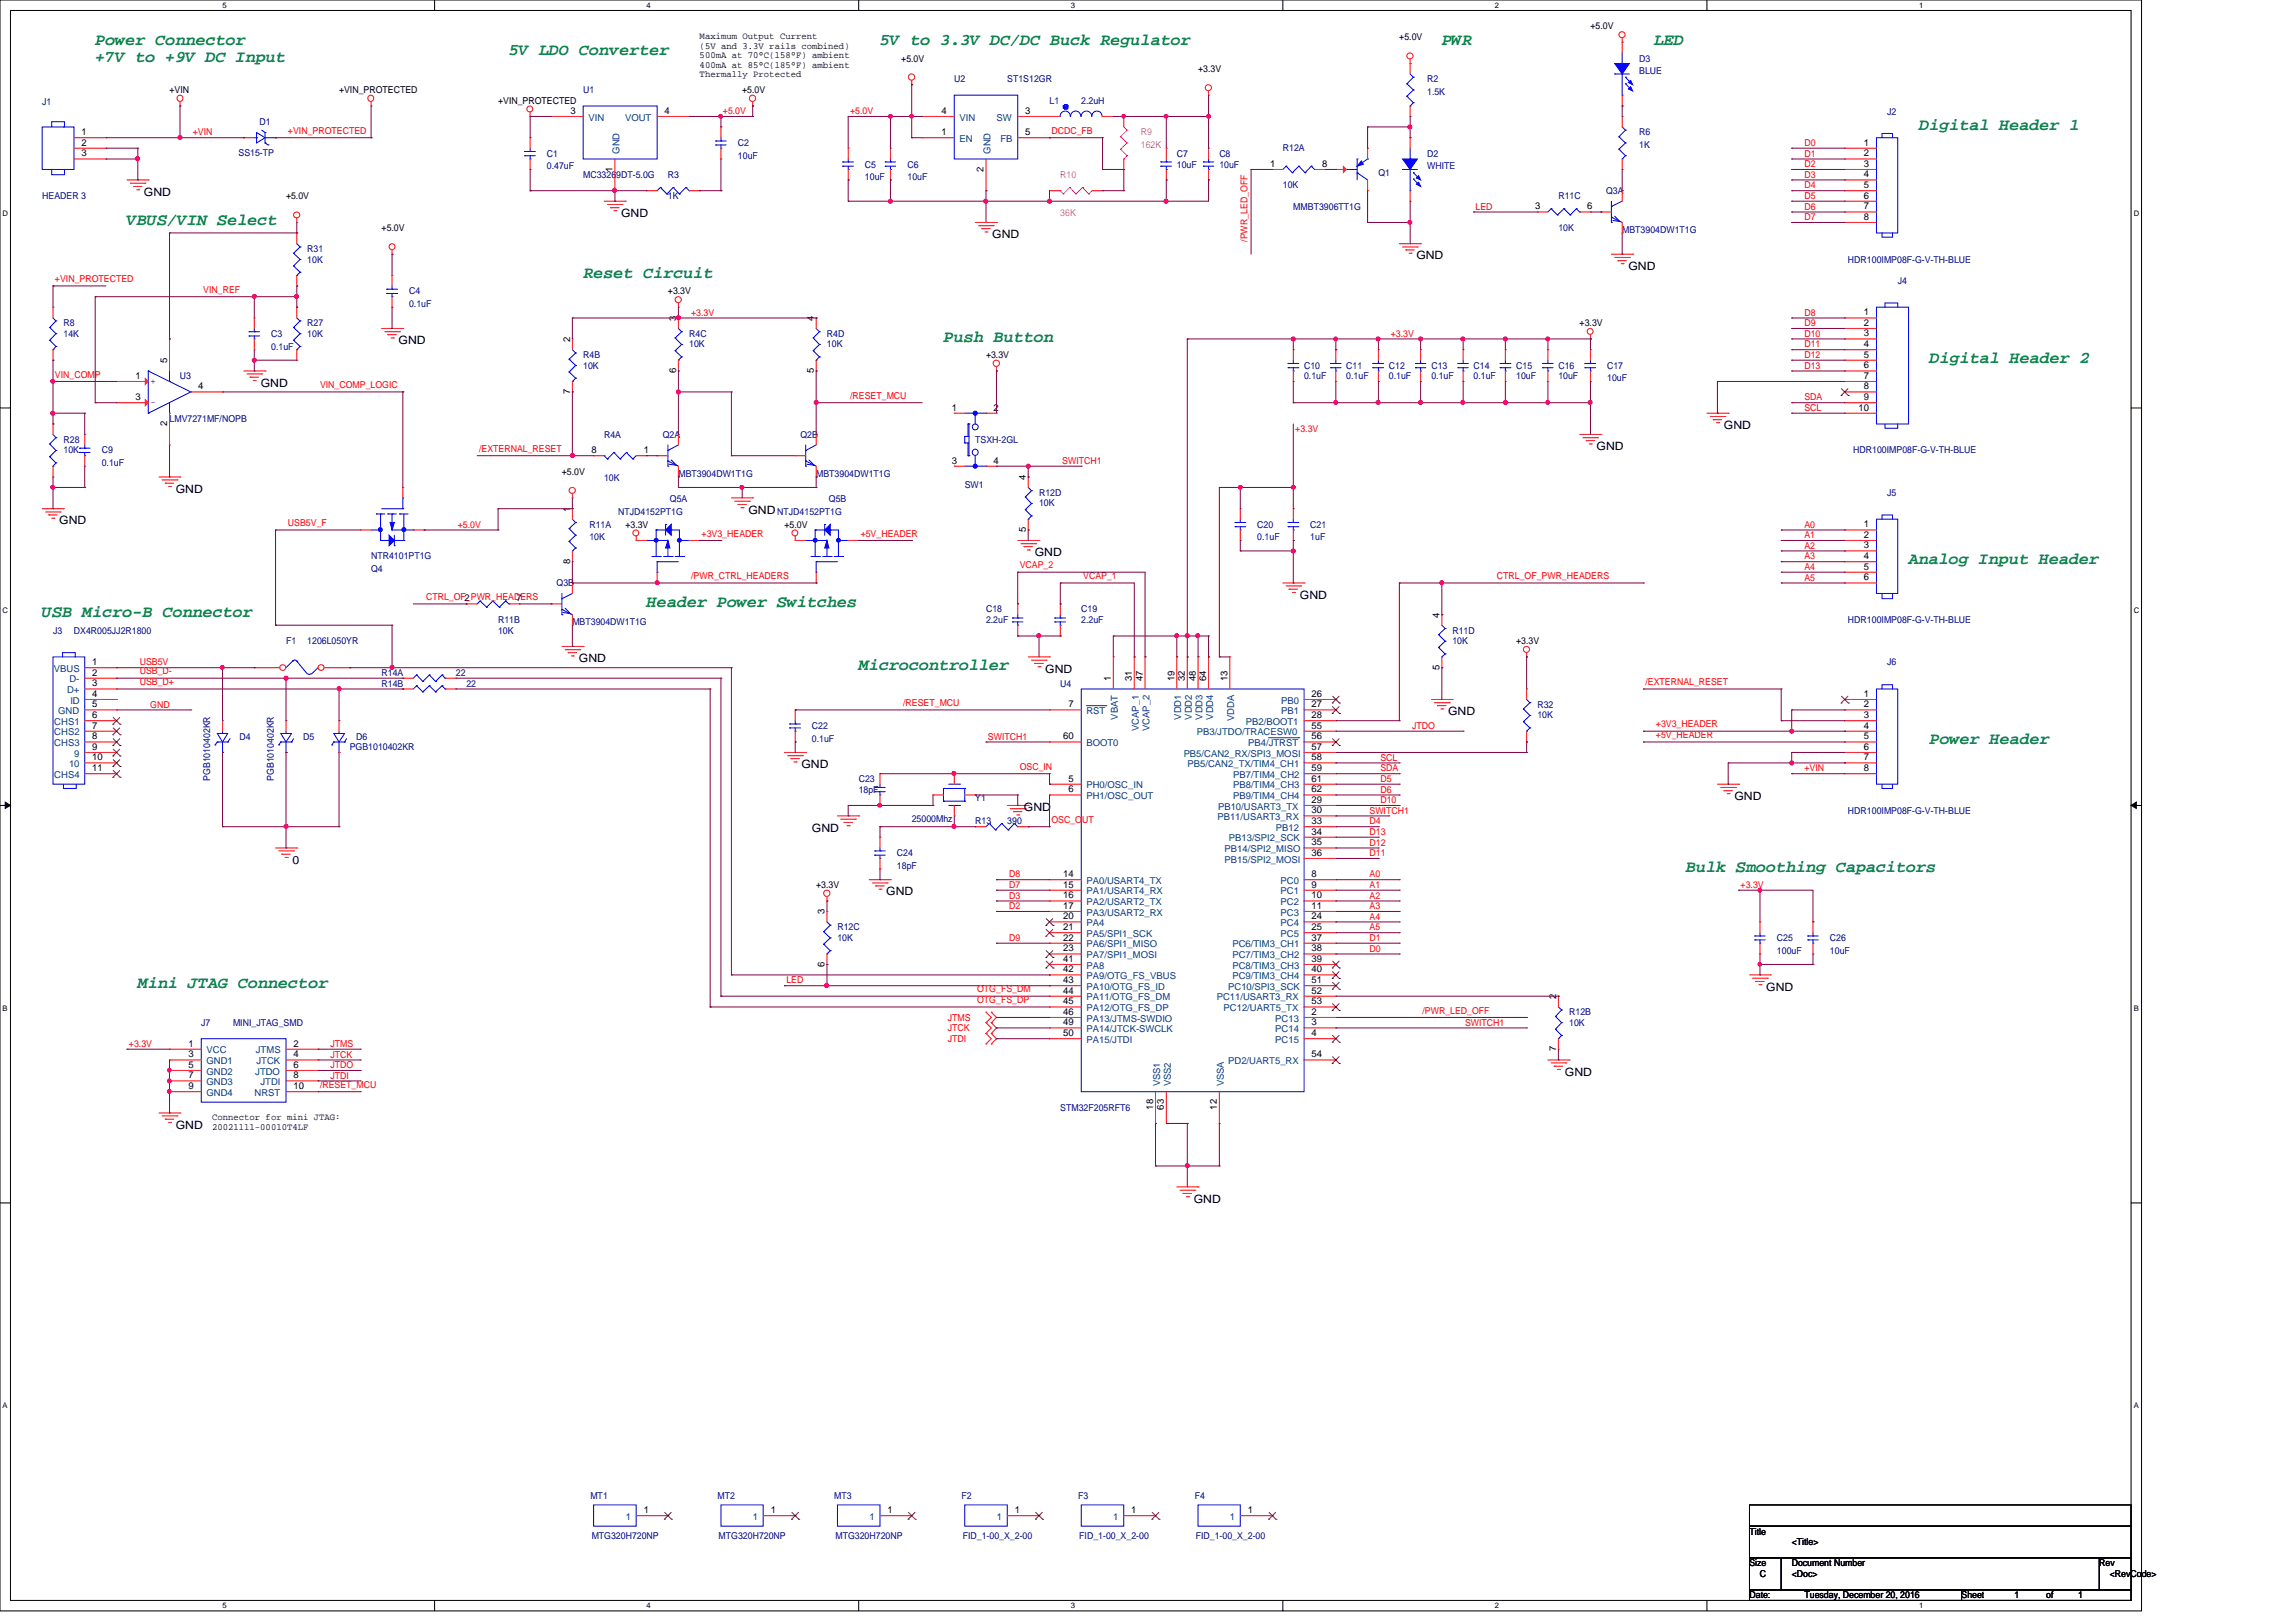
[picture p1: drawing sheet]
<svg xmlns="http://www.w3.org/2000/svg" width="297mm" height="210mm" viewBox="0 0 297 210" stroke-linecap="round" stroke-linejoin="round" font-family="sans-serif">
<defs><g id="words">
<g font-size="2.2" fill="#008040">
<text x="12.3" y="5.8">Power Connector</text>
<text x="113.8" y="5.8">5V to 3.3V DC/DC Buck Regulator</text>
<text x="186.5" y="5.8">PWR</text>
<text x="214" y="5.8">LED</text>
<text x="12.3" y="8">+7V to +9V DC Input</text>
<text x="65.8" y="7.2">5V LDO Converter</text>
<text x="248.2" y="16.8">Digital Header 1</text>
<text x="16.4" y="29.2">VBUS/VIN Select</text>
<text x="75.4" y="36">Reset Circuit</text>
<text x="122" y="44.2">Push Button</text>
<text x="249.6" y="47">Digital Header 2</text>
<text x="246.9" y="73">Analog Input Header</text>
<text x="5.5" y="79.9">USB Micro-B Connector</text>
<text x="83.7" y="78.5">Header Power Switches</text>
<text x="111.1" y="86.7">Microcontroller</text>
<text x="249.6" y="96.3">Power Header</text>
<text x="218.1" y="112.8">Bulk Smoothing Capacitors</text>
<text x="17.8" y="127.9">Mini JTAG Connector</text>
</g>
<g font-size="1.5">
<text x="18.6" y="25.3">GND</text>
<text x="80.3" y="28">GND</text>
<text x="128.4" y="30.8">GND</text>
<text x="183.2" y="33.6">GND</text>
<text x="210.7" y="34.9">GND</text>
<text x="51.6" y="44.5">GND</text>
<text x="33.7" y="50">GND</text>
<text x="206.5" y="58.2">GND</text>
<text x="223" y="55.5">GND</text>
<text x="22.7" y="63.7">GND</text>
<text x="7.7" y="67.8">GND</text>
<text x="96.8" y="66.5">GND</text>
<text x="133.9" y="71.9">GND</text>
<text x="168.1" y="77.4">GND</text>
<text x="74.9" y="85.7">GND</text>
<text x="135.2" y="87.1">GND</text>
<text x="187.3" y="92.5">GND</text>
<text x="103.7" y="99.4">GND</text>
<text x="105" y="107.6">GND</text>
<text x="132.5" y="104.9">GND</text>
<text x="224.4" y="103.5">GND</text>
<text x="37.8" y="111.7">0</text>
<text x="114.6" y="115.8">GND</text>
<text x="228.5" y="128.2">GND</text>
<text x="202.4" y="139.2">GND</text>
<text x="22.7" y="146">GND</text>
<text x="154.4" y="155.6">GND</text>
</g>
<g font-size="1.2">
<text x="90.5" y="5.1">Maximum Output Current</text>
<text x="181" y="5.2">+5.0V</text>
<text x="205.7" y="3.8">+5.0V</text>
<text x="90.5" y="6.3">(5V and 3.3V rails combined)</text>
<text x="90.5" y="7.5">500mA at 70°C(158°F) ambient</text>
<text x="90.5" y="8.7">400mA at 85°C(185°F) ambient</text>
<text x="90.5" y="10">Thermally Protected</text>
<text x="116.6" y="8">+5.0V</text>
<text x="155" y="9.3">+3.3V</text>
<text x="10.5" y="17.5">1</text>
<text x="21.9" y="12.1">+VIN</text>
<text x="43.9" y="12.1">+VIN_PROTECTED</text>
<text x="64.4" y="13.4">+VIN_PROTECTED</text>
<text x="73.8" y="14.7">3</text>
<text x="86" y="14.7">4</text>
<text x="96" y="12.1">+5.0V</text>
<text x="121.8" y="14.7">4</text>
<text x="121.8" y="17.5">1</text>
<text x="132.6" y="17.5">5</text>
<text x="132.6" y="14.7">3</text>
<text x="10.5" y="18.8">2</text>
<text x="10.5" y="20.2">3</text>
<text x="79.2" y="22.2" transform="rotate(-90 79.2 22.2)">1</text>
<text x="127.2" y="22.2" transform="rotate(-90 127.2 22.2)">2</text>
<text x="164.3" y="21.6">1</text>
<text x="171" y="21.6">8</text>
<text x="241.1" y="18.8">1</text>
<text x="241.1" y="20.2">2</text>
<text x="241.1" y="21.6">3</text>
<text x="241.1" y="22.9">4</text>
<text x="37" y="25.8">+5.0V</text>
<text x="49.4" y="29.9">+5.0V</text>
<text x="198.6" y="27.1">3</text>
<text x="205.3" y="27.1">6</text>
<text x="241.1" y="24.3">5</text>
<text x="241.1" y="25.7">6</text>
<text x="241.1" y="27.1">7</text>
<text x="241.1" y="28.4">8</text>
<text x="86.4" y="38.1">+3.3V</text>
<text x="87.5" y="41.5" transform="rotate(-90 87.5 41.5)">3</text>
<text x="105.3" y="41.5" transform="rotate(-90 105.3 41.5)">4</text>
<text x="241.1" y="40.8">1</text>
<text x="21.6" y="47" transform="rotate(-90 21.6 47)">5</text>
<text x="73.7" y="44.3" transform="rotate(-90 73.7 44.3)">2</text>
<text x="127.6" y="46.4">+3.3V</text>
<text x="204.3" y="42.2">+3.3V</text>
<text x="241.1" y="42.2">2</text>
<text x="241.1" y="43.5">3</text>
<text x="241.1" y="44.9">4</text>
<text x="241.1" y="46.3">5</text>
<text x="241.1" y="47.7">6</text>
<text x="17.5" y="49">1</text>
<text x="17.5" y="51.8">3</text>
<text x="25.7" y="50.4">4</text>
<text x="73.7" y="51" transform="rotate(-90 73.7 51)">7</text>
<text x="87.5" y="48.3" transform="rotate(-90 87.5 48.3)">6</text>
<text x="105.3" y="48.3" transform="rotate(-90 105.3 48.3)">5</text>
<text x="123.1" y="53.1">1</text>
<text x="128.5" y="53.1">2</text>
<text x="240.4" y="53.1">10</text>
<text x="241.1" y="49">7</text>
<text x="241.1" y="50.4">8</text>
<text x="241.1" y="51.8">9</text>
<text x="21.6" y="55.1" transform="rotate(-90 21.6 55.1)">2</text>
<text x="76.5" y="58.6">8</text>
<text x="83.3" y="58.6">1</text>
<text x="123.1" y="60">3</text>
<text x="128.5" y="60">4</text>
<text x="72.7" y="61.4">+5.0V</text>
<text x="132.7" y="62.1" transform="rotate(-90 132.7 62.1)">4</text>
<text x="73.7" y="66.2" transform="rotate(-90 73.7 66.2)">1</text>
<text x="80.9" y="68.3">+3.3V</text>
<text x="101.5" y="68.3">+5.0V</text>
<text x="132.7" y="68.8" transform="rotate(-90 132.7 68.8)">5</text>
<text x="241.1" y="68.2">1</text>
<text x="241.1" y="69.6">2</text>
<text x="241.1" y="71">3</text>
<text x="60.1" y="77.8">2</text>
<text x="66.8" y="77.8">7</text>
<text x="73.7" y="72.9" transform="rotate(-90 73.7 72.9)">8</text>
<text x="241.1" y="72.3">4</text>
<text x="241.1" y="73.7">5</text>
<text x="241.1" y="75.1">6</text>
<text x="186.2" y="79.9" transform="rotate(-90 186.2 79.9)">4</text>
<text x="196.1" y="83.4">+3.3V</text>
<text x="11.9" y="86.1">1</text>
<text x="11.9" y="87.4">2</text>
<text x="11.9" y="88.8">3</text>
<text x="143.7" y="88.2" transform="rotate(-90 143.7 88.2)">1</text>
<text x="146.4" y="88.2" transform="rotate(-90 146.4 88.2)">31</text>
<text x="147.8" y="88.2" transform="rotate(-90 147.8 88.2)">47</text>
<text x="151.9" y="88.2" transform="rotate(-90 151.9 88.2)">19</text>
<text x="153.3" y="88.2" transform="rotate(-90 153.3 88.2)">32</text>
<text x="154.7" y="88.2" transform="rotate(-90 154.7 88.2)">48</text>
<text x="156" y="88.2" transform="rotate(-90 156 88.2)">64</text>
<text x="158.8" y="88.2" transform="rotate(-90 158.8 88.2)">13</text>
<text x="186.2" y="86.7" transform="rotate(-90 186.2 86.7)">5</text>
<text x="11.9" y="90.2">4</text>
<text x="11.9" y="91.5">5</text>
<text x="11.9" y="92.9">6</text>
<text x="11.9" y="94.3">7</text>
<text x="11.9" y="95.7">8</text>
<text x="137.5" y="95.7">60</text>
<text x="138.2" y="91.5">7</text>
<text x="169.7" y="90.2">26</text>
<text x="169.7" y="91.5">27</text>
<text x="169.7" y="92.9">28</text>
<text x="169.7" y="94.3">55</text>
<text x="169.7" y="95.7">56</text>
<text x="241.1" y="90.2">1</text>
<text x="241.1" y="91.5">2</text>
<text x="241.1" y="92.9">3</text>
<text x="241.1" y="94.3">4</text>
<text x="241.1" y="95.7">5</text>
<text x="11.9" y="97">9</text>
<text x="11.9" y="98.4">10</text>
<text x="11.9" y="99.8">11</text>
<text x="138.2" y="101.1">5</text>
<text x="169.7" y="97">57</text>
<text x="169.7" y="98.4">58</text>
<text x="169.7" y="99.8">59</text>
<text x="169.7" y="101.1">61</text>
<text x="241.1" y="97">6</text>
<text x="241.1" y="98.4">7</text>
<text x="241.1" y="99.8">8</text>
<text x="138.2" y="102.5">6</text>
<text x="169.7" y="102.5">62</text>
<text x="169.7" y="103.9">29</text>
<text x="169.7" y="105.2">30</text>
<text x="169.7" y="106.6">33</text>
<text x="169.7" y="108">34</text>
<text x="137.5" y="113.5">14</text>
<text x="169.7" y="109.4">35</text>
<text x="169.7" y="110.7">36</text>
<text x="169.7" y="113.5">8</text>
<text x="105.6" y="114.9">+3.3V</text>
<text x="106.7" y="118.3" transform="rotate(-90 106.7 118.3)">3</text>
<text x="137.5" y="114.9">15</text>
<text x="137.5" y="116.2">16</text>
<text x="137.5" y="117.6">17</text>
<text x="137.5" y="119">20</text>
<text x="169.7" y="114.9">9</text>
<text x="169.7" y="116.2">10</text>
<text x="169.7" y="117.6">11</text>
<text x="169.7" y="119">24</text>
<text x="106.7" y="125.1" transform="rotate(-90 106.7 125.1)">6</text>
<text x="137.5" y="120.4">21</text>
<text x="137.5" y="121.7">22</text>
<text x="137.5" y="123.1">23</text>
<text x="137.5" y="124.5">41</text>
<text x="137.5" y="125.8">42</text>
<text x="169.7" y="120.4">25</text>
<text x="169.7" y="121.7">37</text>
<text x="169.7" y="123.1">38</text>
<text x="169.7" y="124.5">39</text>
<text x="169.7" y="125.8">40</text>
<text x="137.5" y="127.2">43</text>
<text x="137.5" y="128.6">44</text>
<text x="137.5" y="130">45</text>
<text x="137.5" y="131.3">46</text>
<text x="169.7" y="127.2">51</text>
<text x="169.7" y="128.6">52</text>
<text x="169.7" y="130">53</text>
<text x="169.7" y="131.3">2</text>
<text x="201.3" y="129.3" transform="rotate(-90 201.3 129.3)">2</text>
<text x="24.4" y="135.4">1</text>
<text x="24.4" y="136.8">3</text>
<text x="38" y="135.4">2</text>
<text x="38" y="136.8">4</text>
<text x="137.5" y="132.7">49</text>
<text x="137.5" y="134.1">50</text>
<text x="169.7" y="132.7">3</text>
<text x="169.7" y="134.1">4</text>
<text x="169.7" y="136.8">54</text>
<text x="201.3" y="136.1" transform="rotate(-90 201.3 136.1)">7</text>
<text x="24.4" y="138.2">5</text>
<text x="24.4" y="139.5">7</text>
<text x="24.4" y="140.9">9</text>
<text x="38" y="138.2">6</text>
<text x="38" y="139.5">8</text>
<text x="38" y="140.9">10</text>
<text x="149.2" y="143.6" transform="rotate(-90 149.2 143.6)">18</text>
<text x="150.6" y="143.6" transform="rotate(-90 150.6 143.6)">63</text>
<text x="157.4" y="143.6" transform="rotate(-90 157.4 143.6)">12</text>
<text x="27.4" y="145">Connector for mini JTAG:</text>
<text x="27.4" y="146.2">20021111-00010T4LF</text>
<text x="83.3" y="195.8">1</text>
<text x="99.7" y="195.8">1</text>
<text x="114.8" y="195.8">1</text>
<text x="131.3" y="195.8">1</text>
<text x="146.3" y="195.8">1</text>
<text x="161.4" y="195.8">1</text>
<text x="226.3" y="198.6">Title</text>
<text x="226.3" y="202.7">Size</text>
<text x="231.8" y="202.7">Document Number</text>
<text x="231.8" y="200">&lt;Title&gt;</text>
<text x="271.6" y="202.7">Rev</text>
<text x="226.3" y="206.8">Date:</text>
<text x="227.7" y="204.1">C</text>
<text x="231.8" y="204.1">&lt;Doc&gt;</text>
<text x="233.4" y="206.8">Tuesday, December 20, 2016</text>
<text x="253.7" y="206.8">Sheet</text>
<text x="260.6" y="206.8">1</text>
<text x="264.7" y="206.8">of</text>
<text x="268.8" y="206.8">1</text>
<text x="272.9" y="204.1">&lt;RevCode&gt;</text>
</g>
<g font-size="1.2" fill="#000080">
<text x="123.4" y="10.7">U2</text>
<text x="130.3" y="10.7">ST1S12GR</text>
<text x="184.6" y="10.7">R2</text>
<text x="212" y="8">D3</text>
<text x="212" y="9.6">BLUE</text>
<text x="5.5" y="13.5">J1</text>
<text x="33.6" y="16.2">D1</text>
<text x="75.4" y="12.1">U1</text>
<text x="135.8" y="13.4">L1</text>
<text x="139.9" y="13.4">2.2uH</text>
<text x="184.6" y="12.3">1.5K</text>
<text x="212" y="17.5">R6</text>
<text x="244.1" y="14.8">J2</text>
<text x="30.9" y="20.2">SS15-TP</text>
<text x="70.7" y="20.3">C1</text>
<text x="70.7" y="21.9">0.47uF</text>
<text x="75.4" y="23">MC33269DT-5.0G</text>
<text x="86.4" y="23">R3</text>
<text x="95.5" y="18.9">C2</text>
<text x="95.5" y="20.6">10uF</text>
<text x="111.9" y="21.7">C5</text>
<text x="111.9" y="23.3">10uF</text>
<text x="117.4" y="21.7">C6</text>
<text x="117.4" y="23.3">10uF</text>
<text x="152.2" y="20.3">C7</text>
<text x="152.2" y="21.7">10uF</text>
<text x="157.7" y="20.3">C8</text>
<text x="157.7" y="21.7">10uF</text>
<text x="165.9" y="19.6">R12A</text>
<text x="178.3" y="22.8">Q1</text>
<text x="184.6" y="20.3">D2</text>
<text x="184.6" y="21.9">WHITE</text>
<text x="212" y="19.2">1K</text>
<text x="5.5" y="25.8">HEADER 3</text>
<text x="86.4" y="25.8">1K</text>
<text x="165.9" y="24.4">10K</text>
<text x="167.3" y="27.1">MMBT3906TT1G</text>
<text x="201.6" y="25.8">R11C</text>
<text x="201.6" y="29.9">10K</text>
<text x="207.8" y="25.1">Q3A</text>
<text x="39.8" y="32.6">R31</text>
<text x="39.8" y="34">10K</text>
<text x="209.8" y="30.1">MBT3904DW1T1G</text>
<text x="239.1" y="34">HDR100IMP08F-G-V-TH-BLUE</text>
<text x="52.9" y="38.1">C4</text>
<text x="52.9" y="39.8">0.1uF</text>
<text x="245.5" y="36.7">J4</text>
<text x="8.2" y="42.2">R8</text>
<text x="8.2" y="43.6">14K</text>
<text x="35.1" y="43.6">C3</text>
<text x="35.1" y="45.3">0.1uF</text>
<text x="39.8" y="42.2">R27</text>
<text x="39.8" y="43.6">10K</text>
<text x="75.4" y="46.4">R4B</text>
<text x="75.4" y="47.7">10K</text>
<text x="89.2" y="43.6">R4C</text>
<text x="89.2" y="45">10K</text>
<text x="107" y="43.6">R4D</text>
<text x="107" y="45">10K</text>
<text x="168.7" y="47.7">C10</text>
<text x="174.2" y="47.7">C11</text>
<text x="179.7" y="47.7">C12</text>
<text x="185.2" y="47.7">C13</text>
<text x="190.6" y="47.7">C14</text>
<text x="196.1" y="47.7">C15</text>
<text x="201.6" y="47.7">C16</text>
<text x="207.9" y="47.7">C17</text>
<text x="23.3" y="49.1">U3</text>
<text x="168.7" y="49.1">0.1uF</text>
<text x="174.2" y="49.1">0.1uF</text>
<text x="179.7" y="49.1">0.1uF</text>
<text x="185.2" y="49.1">0.1uF</text>
<text x="190.6" y="49.1">0.1uF</text>
<text x="196.1" y="49.1">10uF</text>
<text x="201.6" y="49.1">10uF</text>
<text x="207.9" y="49.4">10uF</text>
<text x="8.2" y="57.3">R28</text>
<text x="8.2" y="58.7">10K</text>
<text x="13.2" y="58.7">C9</text>
<text x="21.9" y="54.6">LMV7271MF/NOPB</text>
<text x="78.1" y="56.6">R4A</text>
<text x="85.7" y="56.6">Q2A</text>
<text x="103.5" y="56.6">Q2B</text>
<text x="126.2" y="57.3">TSXH-2GL</text>
<text x="239.7" y="58.7">HDR100IMP08F-G-V-TH-BLUE</text>
<text x="13.2" y="60.3">0.1uF</text>
<text x="78.1" y="62.3">10K</text>
<text x="86.7" y="65">Q5A</text>
<text x="87.8" y="61.7">MBT3904DW1T1G</text>
<text x="105.6" y="61.7">MBT3904DW1T1G</text>
<text x="107.2" y="65">Q5B</text>
<text x="124.8" y="63.2">SW1</text>
<text x="134.4" y="64.2">R12D</text>
<text x="134.4" y="65.5">10K</text>
<text x="244.1" y="64.2">J5</text>
<text x="76.2" y="68.3">R11A</text>
<text x="76.2" y="69.9">10K</text>
<text x="80" y="66.6">NTJD4152PT1G</text>
<text x="100.5" y="66.6">NTJD4152PT1G</text>
<text x="162.6" y="68.3">C20</text>
<text x="162.6" y="69.9">0.1uF</text>
<text x="169.5" y="68.3">C21</text>
<text x="169.5" y="69.9">1uF</text>
<text x="48" y="74">Q4</text>
<text x="48" y="72.4">NTR4101PT1G</text>
<text x="72" y="75.8">Q3B</text>
<text x="6.9" y="82">J3</text>
<text x="9.6" y="82">DX4R005JJ2R1800</text>
<text x="37" y="83.4">F1</text>
<text x="39.8" y="83.4">1206L050YR</text>
<text x="64.4" y="80.6">R11B</text>
<text x="64.4" y="82">10K</text>
<text x="74" y="80.9">MBT3904DW1T1G</text>
<text x="127.6" y="79.2">C18</text>
<text x="127.6" y="80.6">2.2uF</text>
<text x="139.9" y="79.2">C19</text>
<text x="139.9" y="80.6">2.2uF</text>
<text x="187.9" y="82">R11D</text>
<text x="187.9" y="83.4">10K</text>
<text x="239.1" y="80.6">HDR100IMP08F-G-V-TH-BLUE</text>
<text x="49.4" y="87.5">R14A</text>
<text x="49.4" y="88.9">R14B</text>
<text x="59" y="87.5">22</text>
<text x="60.3" y="88.9">22</text>
<text x="137.2" y="88.9">U4</text>
<text x="244.1" y="86.1">J6</text>
<text x="31" y="95.7">D4</text>
<text x="39.2" y="95.7">D5</text>
<text x="46.1" y="95.7">D6</text>
<text x="105" y="94.4">C22</text>
<text x="198.9" y="91.6">R32</text>
<text x="198.9" y="93">10K</text>
<text x="27.2" y="101" transform="rotate(-90 27.2 101)">PGB1010402KR</text>
<text x="35.4" y="101" transform="rotate(-90 35.4 101)">PGB1010402KR</text>
<text x="45.3" y="97.1">PGB1010402KR</text>
<text x="105" y="96">0.1uF</text>
<text x="111.1" y="101.2">C23</text>
<text x="111.1" y="102.6">18pF</text>
<text x="117.9" y="106.4">25000Mhz</text>
<text x="126.2" y="103.7">Y1</text>
<text x="126.2" y="106.7">R13</text>
<text x="130.3" y="106.7">390</text>
<text x="239.1" y="105.3">HDR100IMP08F-G-V-TH-BLUE</text>
<text x="116" y="110.8">C24</text>
<text x="116" y="112.4">18pF</text>
<text x="108.3" y="120.4">R12C</text>
<text x="108.3" y="121.8">10K</text>
<text x="229.9" y="121.8">C25</text>
<text x="229.9" y="123.4">100uF</text>
<text x="236.7" y="121.8">C26</text>
<text x="236.7" y="123.4">10uF</text>
<text x="203" y="131.4">R12B</text>
<text x="26" y="132.8">J7</text>
<text x="30.1" y="132.8">MINI_JTAG_SMD</text>
<text x="203" y="132.8">10K</text>
<text x="137.2" y="143.7">STM32F205RFT6</text>
<text x="76.4" y="193.9">MT1</text>
<text x="92.8" y="193.9">MT2</text>
<text x="107.9" y="193.9">MT3</text>
<text x="124.4" y="193.9">F2</text>
<text x="139.5" y="193.9">F3</text>
<text x="154.6" y="193.9">F4</text>
<text x="76.5" y="199.1">MTG320H720NP</text>
<text x="93" y="199.1">MTG320H720NP</text>
<text x="108.1" y="199.1">MTG320H720NP</text>
<text x="124.5" y="199.1">FID_1-00_X_2-00</text>
<text x="139.6" y="199.1">FID_1-00_X_2-00</text>
<text x="154.7" y="199.1">FID_1-00_X_2-00</text>
</g>
<g font-size="1.2" fill="#f00">
<text x="24.9" y="17.5">+VIN</text>
<text x="37.3" y="17.3">+VIN_PROTECTED</text>
<text x="93.5" y="14.8">+5.0V</text>
<text x="110" y="14.8">+5.0V</text>
<text x="136" y="17.3">DCDC_FB</text>
<text x="233.4" y="18.9">D0</text>
<text x="233.4" y="20.3">D1</text>
<text x="233.4" y="21.6">D2</text>
<text x="233.4" y="23">D3</text>
<text x="190.9" y="27.1">LED</text>
<text x="233.4" y="24.4">D4</text>
<text x="233.4" y="25.7">D5</text>
<text x="233.4" y="27.1">D6</text>
<text x="233.4" y="28.5">D7</text>
<text x="161.4" y="31.3" transform="rotate(-90 161.4 31.3)">/PWR_LED_OFF</text>
<text x="7.1" y="36.5">+VIN_PROTECTED</text>
<text x="26.3" y="37.9">VIN_REF</text>
<text x="89.4" y="40.9">+3.3V</text>
<text x="233.4" y="40.9">D8</text>
<text x="179.9" y="43.6">+3.3V</text>
<text x="233.4" y="42.2">D9</text>
<text x="233.4" y="43.6">D10</text>
<text x="233.4" y="45">D11</text>
<text x="233.4" y="46.3">D12</text>
<text x="233.4" y="47.7">D13</text>
<text x="7.1" y="48.9">VIN_COMP</text>
<text x="41.4" y="50.2">VIN_COMP_LOGIC</text>
<text x="110" y="51.6">/RESET_MCU</text>
<text x="233.4" y="51.8">SDA</text>
<text x="233.4" y="53.2">SCL</text>
<text x="62" y="58.5">/EXTERNAL_RESET</text>
<text x="167.6" y="55.9">+3.3V</text>
<text x="137.4" y="60">SWITCH1</text>
<text x="37.3" y="68.1">USB5V_F</text>
<text x="59.2" y="68.3">+5.0V</text>
<text x="90.8" y="69.4">+3V3_HEADER</text>
<text x="111.3" y="69.4">+5V_HEADER</text>
<text x="233.4" y="68.3">A0</text>
<text x="233.4" y="69.6">A1</text>
<text x="233.4" y="71">A2</text>
<text x="55.1" y="77.6">CTRL_OF_PWR_HEADERS</text>
<text x="89.4" y="74.9">/PWR_CTRL_HEADERS</text>
<text x="131.9" y="73.5">VCAP_2</text>
<text x="140.1" y="74.9">VCAP_1</text>
<text x="193.6" y="74.9">CTRL_OF_PWR_HEADERS</text>
<text x="233.4" y="72.4">A3</text>
<text x="233.4" y="73.7">A4</text>
<text x="233.4" y="75.1">A5</text>
<text x="18.1" y="86.1">USB5V</text>
<text x="18.1" y="87.2">USB_D-</text>
<text x="18.1" y="88.6">USB_D+</text>
<text x="212.9" y="88.6">/EXTERNAL_RESET</text>
<text x="19.4" y="91.6">GND</text>
<text x="116.8" y="91.4">/RESET_MCU</text>
<text x="127.8" y="95.7">SWITCH1</text>
<text x="182.7" y="94.3">JTDO</text>
<text x="214.2" y="94.1">+3V3_HEADER</text>
<text x="214.2" y="95.5">+5V_HEADER</text>
<text x="131.9" y="99.6">OSC_IN</text>
<text x="178.6" y="101.2">D5</text>
<text x="178.6" y="99.8">SDA</text>
<text x="178.6" y="98.4">SCL</text>
<text x="233.4" y="99.8">+VIN</text>
<text x="136" y="106.5">OSC_OUT</text>
<text x="177.2" y="106.7">D4</text>
<text x="177.2" y="105.3">SWITCH1</text>
<text x="178.6" y="102.6">D6</text>
<text x="178.6" y="103.9">D10</text>
<text x="130.6" y="113.5">D8</text>
<text x="177.2" y="113.5">A0</text>
<text x="177.2" y="108">D13</text>
<text x="177.2" y="109.4">D12</text>
<text x="177.2" y="110.8">D11</text>
<text x="130.6" y="116.3">D3</text>
<text x="130.6" y="114.9">D7</text>
<text x="130.6" y="117.6">D2</text>
<text x="177.2" y="114.9">A1</text>
<text x="177.2" y="116.3">A2</text>
<text x="177.2" y="117.6">A3</text>
<text x="177.2" y="119">A4</text>
<text x="225.2" y="114.9">+3.3V</text>
<text x="130.6" y="121.8">D9</text>
<text x="177.2" y="120.4">A5</text>
<text x="177.2" y="121.8">D1</text>
<text x="177.2" y="123.1">D0</text>
<text x="101.7" y="127.3">LED</text>
<text x="126.4" y="128.4">OTG_FS_DM</text>
<text x="126.4" y="129.8">OTG_FS_DP</text>
<text x="184" y="131.1">/PWR_LED_OFF</text>
<text x="16.7" y="135.5">+3.3V</text>
<text x="42.8" y="135.5">JTMS</text>
<text x="42.8" y="136.9">JTCK</text>
<text x="122.6" y="132.1">JTMS</text>
<text x="122.6" y="133.4">JTCK</text>
<text x="122.6" y="134.8">JTDI</text>
<text x="189.5" y="132.7">SWITCH1</text>
<text x="41.4" y="140.8">/RESET_MCU</text>
<text x="42.8" y="138.2">JTDO</text>
<text x="42.8" y="139.6">JTDI</text>
</g>
<g font-size="1.2" fill="#004080">
<text x="76.1" y="15.6">VIN</text>
<text x="80.9" y="15.6">VOUT</text>
<text x="124.1" y="15.6">VIN</text>
<text x="128.9" y="15.6">SW</text>
<text x="80.1" y="19.9" transform="rotate(-90 80.1 19.9)">GND</text>
<text x="124.1" y="18.4">EN</text>
<text x="128.1" y="19.9" transform="rotate(-90 128.1 19.9)">GND</text>
<text x="129.4" y="18.4">FB</text>
<text x="7" y="87">VBUS</text>
<text x="8.7" y="89.7">D+</text>
<text x="9" y="88.3">D-</text>
<text x="7" y="93.8">CHS1</text>
<text x="7" y="95.2">CHS2</text>
<text x="7.5" y="92.4">GND</text>
<text x="9.1" y="91.1">ID</text>
<text x="140.5" y="92.4">RST</text>
<text x="144.6" y="93.1" transform="rotate(-90 144.6 93.1)">VBAT</text>
<text x="147.3" y="94.6" transform="rotate(-90 147.3 94.6)">VCAP_1</text>
<text x="148.7" y="94.6" transform="rotate(-90 148.7 94.6)">VCAP_2</text>
<text x="152.8" y="93.1" transform="rotate(-90 152.8 93.1)">VDD1</text>
<text x="154.2" y="93.1" transform="rotate(-90 154.2 93.1)">VDD2</text>
<text x="154.8" y="95.2">PB3/JTDO/TRACESW0</text>
<text x="155.6" y="93.1" transform="rotate(-90 155.6 93.1)">VDD3</text>
<text x="156.9" y="93.1" transform="rotate(-90 156.9 93.1)">VDD4</text>
<text x="159.7" y="93.3" transform="rotate(-90 159.7 93.3)">VDDA</text>
<text x="161.2" y="93.8">PB2/BOOT1</text>
<text x="165.7" y="91.1">PB0</text>
<text x="165.7" y="92.4">PB1</text>
<text x="7" y="96.6">CHS3</text>
<text x="7" y="100.7">CHS4</text>
<text x="8.9" y="99.3">10</text>
<text x="9.6" y="97.9">9</text>
<text x="140.5" y="96.6">BOOT0</text>
<text x="153.1" y="97.9">PB5/CAN2_RX/SPI3_MOSI</text>
<text x="153.6" y="99.3">PB5/CAN2_TX/TIM4_CH1</text>
<text x="159.5" y="100.7">PB7/TIM4_CH2</text>
<text x="161.5" y="96.6">PB4/JTRST</text>
<text x="140.5" y="102">PH0/OSC_IN</text>
<text x="140.5" y="103.4">PH1/OSC_OUT</text>
<text x="157.5" y="106.1">PB11/USART3_RX</text>
<text x="157.6" y="104.8">PB10/USART3_TX</text>
<text x="159.5" y="102">PB8/TIM4_CH3</text>
<text x="159.5" y="103.4">PB9/TIM4_CH4</text>
<text x="165.1" y="107.5">PB12</text>
<text x="158.4" y="110.3">PB14/SPI2_MISO</text>
<text x="158.4" y="111.6">PB15/SPI2_MOSI</text>
<text x="159" y="108.9">PB13/SPI2_SCK</text>
<text x="140.5" y="114.4">PA0/USART4_TX</text>
<text x="140.5" y="115.7">PA1/USART4_RX</text>
<text x="140.5" y="117.1">PA2/USART2_TX</text>
<text x="140.5" y="118.5">PA3/USART2_RX</text>
<text x="140.5" y="119.8">PA4</text>
<text x="165.7" y="114.4">PC0</text>
<text x="165.7" y="115.7">PC1</text>
<text x="165.7" y="117.1">PC2</text>
<text x="165.7" y="118.5">PC3</text>
<text x="165.7" y="119.8">PC4</text>
<text x="140.5" y="121.2">PA5/SPI1_SCK</text>
<text x="140.5" y="122.6">PA6/SPI1_MISO</text>
<text x="140.5" y="124">PA7/SPI1_MOSI</text>
<text x="140.5" y="125.3">PA8</text>
<text x="159.4" y="122.6">PC6/TIM3_CH1</text>
<text x="159.4" y="124">PC7/TIM3_CH2</text>
<text x="159.4" y="125.3">PC8/TIM3_CH3</text>
<text x="165.7" y="121.2">PC5</text>
<text x="140.5" y="126.7">PA9/OTG_FS_VBUS</text>
<text x="140.5" y="128.1">PA10/OTG_FS_ID</text>
<text x="140.5" y="129.5">PA11/OTG_FS_DM</text>
<text x="140.5" y="130.9">PA12/OTG_FS_DP</text>
<text x="157.4" y="129.5">PC11/USART3_RX</text>
<text x="158.3" y="130.9">PC12/UART5_TX</text>
<text x="158.9" y="128.1">PC10/SPI3_SCK</text>
<text x="159.4" y="126.7">PC9/TIM3_CH4</text>
<text x="26.7" y="136.3">VCC</text>
<text x="26.7" y="137.7">GND1</text>
<text x="33.1" y="136.3">JTMS</text>
<text x="33.2" y="137.7">JTCK</text>
<text x="140.5" y="132.2">PA13/JTMS-SWDIO</text>
<text x="140.5" y="133.6">PA14/JTCK-SWCLK</text>
<text x="140.5" y="135">PA15/JTDI</text>
<text x="158.9" y="137.7">PD2/UART5_RX</text>
<text x="165" y="132.2">PC13</text>
<text x="165" y="133.6">PC14</text>
<text x="165" y="135">PC15</text>
<text x="26.7" y="139.1">GND2</text>
<text x="26.7" y="140.4">GND3</text>
<text x="26.7" y="141.8">GND4</text>
<text x="32.9" y="141.8">NRST</text>
<text x="33" y="139.1">JTDO</text>
<text x="33.7" y="140.4">JTDI</text>
<text x="150.1" y="140.6" transform="rotate(-90 150.1 140.6)">VSS1</text>
<text x="151.5" y="140.6" transform="rotate(-90 151.5 140.6)">VSS2</text>
<text x="158.3" y="140.6" transform="rotate(-90 158.3 140.6)">VSSA</text>
<text x="80.9" y="196.7">1</text>
<text x="97.4" y="196.7">1</text>
<text x="112.5" y="196.7">1</text>
<text x="128.9" y="196.7">1</text>
<text x="144" y="196.7">1</text>
<text x="159.1" y="196.7">1</text>
</g>
<g font-size="1.2" fill="#f0f">
<text x="147.6" y="17.5">R9</text>
<text x="137.2" y="23">R10</text>
<text x="147.6" y="19.2">162K</text>
<text x="137.2" y="28">36K</text>
</g>
<g font-size="1.2" fill="#00f">
<text x="19.5" y="52.4">-</text>
<text x="19.5" y="49.6">+</text>
</g>
<g font-size="1">
<text x="28.8" y="1">5</text>
<text x="83.7" y="1">4</text>
<text x="138.5" y="1">3</text>
<text x="193.4" y="1">2</text>
<text x="248.2" y="1">1</text>
<text x=".3" y="27.9">D</text>
<text x="276" y="27.9">D</text>
<text x=".3" y="79.4">C</text>
<text x="276" y="79.4">C</text>
<text x=".3" y="130.8">B</text>
<text x="276" y="130.8">B</text>
<text x=".3" y="182.2">A</text>
<text x="276" y="182.2">A</text>
<text x="28.8" y="208.1">5</text>
<text x="83.7" y="208.1">4</text>
<text x="138.5" y="208.1">3</text>
<text x="193.4" y="208.1">2</text>
<text x="248.2" y="208.1">1</text>
</g>
</g></defs>
<g fill="none" stroke="#000" stroke-width=".13">
<path d="M0 0h277v208.4h-277zM1.4 1.4h274.3v205.7h-274.3zM56.2 0v1.4M111.1 0v1.4M165.9 0v1.4M220.8 0v1.4M0 52.8h1.4M275.7 52.8h1.3M0 104.2h1.4M275.7 104.2h1.3M0 155.7h1.4M275.7 155.7h1.3"/>
<path d="M226.3 194.7h49.4v2.8h-49.4zM226.3 197.5h49.4v4.1h-49.4zM56.2 207.1v1.3M111.1 207.1v1.3M165.9 207.1v1.3M220.8 207.1v1.3M226.3 201.6h4.1v4.1h-4.1zM226.3 205.7h27.4v1.4h-27.4zM230.4 201.6h41.2v4.1h-41.2zM253.7 205.7h22v1.4h-22zM271.6 201.6h4.1v4.1h-4.1z"/>
</g>
<path d="M.7 103.8l.7 .4-.7 .4zM275.7 104.2l.7-.4v.8z" fill="#000" stroke="#000" stroke-width=".13"/>
<g fill="none" stroke="#f00" stroke-width=".13">
<path d="M9.6 17.8h4.1M9.6 19.2h4.1M13.7 17.8h.1M13.7 19.2h.1M23.3 13.7h.1M23.3 13.2v.5M48 13.7h.1M48 13.2v.5M68.6 15.1h.1M68.6 17.8h.1M68.6 14.5v.6M68.6 17.8v1.4"/>
<path d="M93.3 16.4h.1M93.3 16.4v1.4M93.3 19.2v1.4M97.4 13.7h.1M97.4 13.2v.5M115.2 19.2h.1M115.2 19.2v1.4M117.9 11h.1M117.9 10.4v.6M119.3 15.1h.1M119.3 17.8h.1M119.3 15.1h4.1"/>
<path d="M119.3 17.8h4.1M131.7 15.1h5.5M131.7 17.8h4.1M135.8 17.8h.1M135.8 15.1h.1M142.6 15.1h1.4M144 15.1h.1M156.3 12.3h.1M156.3 19.2h.1M156.3 11.8v.5M156.3 19.2v1.4M176.9 19.2h.1"/>
<path d="M176.9 19.2v1.4M182.4 8.2h.1M182.4 17.8h.1M182.4 15.1h.1M182.4 7.7v1.9M182.4 13.7v1.4M182.4 17.8v1.4M209.8 5.5h.1M209.8 13.7h.1M209.8 15.1h.1M209.8 4.9v2M209.8 12.3v1.4"/>
<path d="M209.8 15.1v1.3M238.6 19.2h.1M238.6 19.2h4.1M9.6 20.6h4.1M13.7 20.6h.1M16.4 23.3h2.8M16.8 23.7h2M17.3 24.1h.1M17.3 24.1h1.1M17.7 24.6h.2M17.9 24.6h.1M18.8 23.7h.1"/>
<path d="M19.2 23.3h.1M38.4 28.8h.1M38.4 30.1h.1M38.4 37h.1M38.4 39.8h.1M38.4 28.2v.6M38.4 30.1v1.4M38.4 35.6v1.4M38.4 39.8v1.3M50.7 32.9h.1M50.7 35.6h.1M50.7 39.8h.1"/>
<path d="M50.7 32.3v.6M50.7 35.6v1.4M50.7 38.4v1.4M68.6 21.9h.1M68.6 20.6v1.3M78.1 26h2.8M78.6 26.5h1.9M79 26.9h.1M79 26.9h1.1M79.4 27.3h.3M79.7 27.3h.1M80.5 26.5h.1"/>
<path d="M80.9 26h.1M83.7 24.7h.1M83.7 24.7h1.3M87.8 39.8h.1M87.8 39.2v.6M89.2 24.7h1.3M90.5 24.7h.1M93.3 20.6h.1M115.2 23.3h.1M115.2 21.9v1.4M126.2 28.8h2.7M126.6 29.2h1.9"/>
<path d="M127 29.6h.1M127 29.6h1.1M127.4 30h.3M127.6 24.7h.1M127.6 20.6v4.1M127.7 30h.1M128.5 29.2h.1M128.9 28.8h.1M135.8 24.7h.1M135.8 24.7h1.4M141.3 24.7h1.3M142.6 24.7h.1"/>
<path d="M156.3 23.3h.1M156.3 21.9v1.4M172.8 21.9h.1M172.8 21.9h1.4M176.9 24.7h.1M176.9 23.3v1.4M181 31.5h2.8M181.4 32h1.9M181.9 32.3h.1M181.9 32.3h1.1M182.3 32.8h.2M182.4 26h.1"/>
<path d="M182.4 24.7v1.3M182.5 32.8h.1M183.3 32h.1M183.8 31.5h.1M198.9 27.4h.1M198.9 27.4h1.3M204.3 27.4h1.4M205.7 27.4h.1M208.4 32.9h2.8M208.9 33.3h1.9M209.3 33.7h.1M209.3 33.7h1.1"/>
<path d="M209.7 34.1h.3M209.8 21.9h.1M209.8 20.6v1.3M210 34.1h.1M210.8 33.3h.1M211.2 32.9h.1M238.6 20.6h.1M238.6 21.9h.1M238.6 23.3h.1M238.6 24.7h.1M238.6 26h.1M238.6 27.4h.1"/>
<path d="M238.6 28.8h.1M238.6 23.3h4.1M238.6 28.8h4.1M238.6 26h4.1M238.6 20.6h4.1M238.6 21.9h4.1M238.6 24.7h4.1M238.6 27.4h4.1M11 56.2h.1M11 56.2v1.4M11 59v1.3M15.1 49.4h.1"/>
<path d="M15.1 52.1h.1M15.1 49.4h4.1M15.1 52.1h4.1M21.9 43.9h.1M21.9 57.6h.1M21.9 43.9v4.1M21.9 53.5v4.1M24.7 50.7h4.1M28.8 50.7h.1M31.5 48h2.8M32 48.4h1.9M32.3 48.8h.1"/>
<path d="M32.3 48.8h1.1M32.8 49.2h.2M33 49.2h.1M33.9 48.4h.1M34.3 48h.1M38.4 46.6h.1M38.4 45.3v1.3M49.4 42.5h2.7M49.8 42.9h1.9M50.2 43.3h.1M50.2 43.3h1.1M50.6 43.7h.3"/>
<path d="M50.9 43.7h.1M51.7 42.9h.1M52.1 42.5h.1M76.8 59h.1M76.8 59h1.3M82.3 59h1.4M83.7 59h.1M85 59h.1M85 59h1.4M87.8 56.2h.1M87.8 56.2v1.4M123.4 53.5h.1"/>
<path d="M123.4 53.5h1.4M127.6 53.5h1.3M128.9 48h.1M128.9 53.5h.1M128.9 47.5v.5M167.3 45.3h.1M167.3 49.4h.1M167.3 45.3v1.3M167.3 48v1.4M172.8 45.3h.1M172.8 49.4h.1M172.8 45.3v1.3"/>
<path d="M172.8 48v1.4M178.3 45.3h.1M178.3 49.4h.1M178.3 45.3v1.3M178.3 48v1.4M183.8 45.3h.1M183.8 49.4h.1M183.8 45.3v1.3M183.8 48v1.4M189.3 45.3h.1M189.3 49.4h.1M189.3 45.3v1.3"/>
<path d="M189.3 48v1.4M194.7 45.3h.1M194.7 49.4h.1M194.7 45.3v1.3M194.7 48v1.4M200.2 45.3h.1M200.2 49.4h.1M200.2 45.3v1.3M200.2 48v1.4M204.3 56.2h2.8M204.8 56.6h1.9M205.2 57h.1"/>
<path d="M205.2 57h1.1M205.6 57.4h.3M205.7 43.9h.1M205.7 43.3v.6M205.9 57.4h.1M206.7 56.6h.1M207.1 56.2h.1M220.8 53.5h2.8M221.2 53.9h1.9M221.6 54.3h.1M221.6 54.3h1.1M222 54.7h.3"/>
<path d="M222.3 54.7h.1M223.1 53.9h.1M223.6 53.5h.1M238.6 41.1h.1M238.6 42.5h.1M238.6 43.9h.1M238.6 45.3h.1M238.6 46.6h.1M238.6 48h.1M238.6 49.4h.1M238.6 50.7h.1M238.6 52.1h.1"/>
<path d="M238.6 53.5h.1M238.6 53.5h4.1M238.6 42.5h4.1M238.6 48h4.1M238.6 41.1h4.1M238.6 43.9h4.1M238.6 45.3h4.1M238.6 46.6h4.1M238.6 49.4h4.1M238.6 50.7h4.1M238.6 52.1h4.1M5.5 65.8h2.7"/>
<path d="M5.9 66.3h1.9M6.3 66.6h.1M6.3 66.6h1.1M6.7 67.1h.3M7 67.1h.1M7.8 66.3h.1M8.2 65.8h.1M11 60.3h.1M20.6 61.7h2.7M21 62.1h1.9M21.4 62.5h.1M21.4 62.5h1.1"/>
<path d="M21.8 62.9h.3M22.1 62.9h.1M22.9 62.1h.1M23.3 61.7h.1M46.6 68.6h.1M46.6 68.6h1.4M52.1 63.1h.1M52.1 63.1v1.3M53.5 68.6h1.4M54.9 68.6h.1M60.3 78.1h.1M60.3 78.1h1.4"/>
<path d="M65.8 78.1h1.4M67.2 78.1h.1M71.3 78.1h.1M71.3 78.1h1.4M74 64.4h.1M74 75.4h.1M74 65.8h.1M74 72.7h.1M74 63.9v.5M74 65.8v1.4M74 71.3v1.4M74 75.4v1.4"/>
<path d="M74 79.5v1.4M82.3 69.9h.1M82.3 69.4v.5M82.3 69.9h1.4M85 75.4h.1M85 74v1.4M87.8 61.7h.1M87.8 60.3v1.4M89.2 69.9h1.3M90.5 69.9h.1M94.6 64.4h2.8M95 64.9h1.9"/>
<path d="M95.5 65.3h.1M95.5 65.3h1.1M95.8 65.7h.3M96.1 65.7h.1M96.9 64.9h.1M97.4 64.4h.1M102.9 69.9h.1M102.9 69.4v.5M102.9 69.9h1.3M105.6 75.4h.1M105.6 74v1.4M109.7 69.9h1.4"/>
<path d="M111.1 69.9h.1M123.4 60.3h.1M123.4 60.3h1.4M127.6 60.3h1.3M128.9 60.3h.1M131.7 69.9h2.7M132.1 70.4h1.9M132.5 70.7h.1M132.5 70.7h1.1M132.9 71.2h.3M133 61.7h.1M133 68.6h.1"/>
<path d="M133 61.7v1.4M133 67.2v1.4M133.2 71.2h.1M134 70.4h.1M134.4 69.9h.1M165.9 75.4h2.8M166.4 75.8h1.9M166.8 76.2h.1M166.8 76.2h1.1M167.2 76.7h.3M167.3 65.8h.1M167.3 69.9h.1"/>
<path d="M167.3 65.8v1.4M167.3 68.6v1.3M167.5 76.7h.1M168.3 75.8h.1M168.7 75.4h.1M186.5 79.5h.1M186.5 79.5v1.4M238.6 68.6h.1M238.6 69.9h.1M238.6 71.3h.1M238.6 72.7h.1M238.6 74h.1"/>
<path d="M238.6 75.4h.1M238.6 75.4h4.1M238.6 69.9h4.1M238.6 68.6h4.1M238.6 71.3h4.1M238.6 72.7h4.1M238.6 74h4.1M28.8 93.3h.1M28.8 97.4h.1M28.8 93.3v1.3M43.9 93.3h.1M43.9 97.4h.1"/>
<path d="M43.9 93.3v1.3M52.1 87.8h.1M52.1 87.8h1.4M57.6 87.8h1.4M59 87.8h.1M72.7 83.7h2.7M73.1 84.1h1.9M73.5 84.5h.1M73.5 84.5h1.1M73.9 84.9h.3M74 80.9h.1M74.2 84.9h.1"/>
<path d="M75 84.1h.1M75.4 83.7h.1M101.5 97.4h2.7M101.9 97.8h1.9M102.3 98.2h.1M102.3 98.2h1.1M102.7 98.6h.3M102.9 91.9h.1M102.9 96h.1M102.9 91.9v1.4M102.9 94.6v1.4M103 98.6h.1"/>
<path d="M103.8 97.8h.1M104.2 97.4h.1M133 85h2.8M133.4 85.4h1.9M133.9 85.9h.1M133.9 85.9h1.1M134.3 86.3h.2M134.5 86.3h.1M135.3 85.4h.1M135.8 85h.1M185.2 90.5h2.7M185.5 90.9h2"/>
<path d="M186 91.3h.1M186 91.3h1.1M186.4 91.7h.2M186.5 86.4h.1M186.5 85v1.4M186.6 91.7h.1M187.5 90.9h.1M187.9 90.5h.1M197.5 85h.1M197.5 84.5v.5M238.6 90.5h.1M238.6 91.9h.1"/>
<path d="M238.6 93.3h.1M238.6 94.6h.1M238.6 96h.1M238.6 97.4h.1M238.6 98.7h.1M238.6 97.4h4.1M238.6 90.5h4.1M238.6 91.9h4.1M238.6 93.3h4.1M238.6 94.6h4.1M238.6 96h4.1M238.6 98.7h4.1"/>
<path d="M35.6 109.7h2.8M36.1 110.1h1.9M36.4 110.5h.1M36.4 110.5h1.1M36.9 111h.3M37.2 111h.1M38 110.1h.1M38.4 109.7h.1M107 116.6h.1M107 116v.6M108.3 105.6h2.8M108.8 106h1.9"/>
<path d="M109.2 106.4h.1M109.2 106.4h1.1M109.6 106.8h.3M109.9 106.8h.1M110.7 106h.1M111.1 105.6h.1M112.4 113.8h2.8M112.9 114.3h1.9M113.3 114.6h.1M113.3 114.6h1.1M113.7 115.1h.3M114 115.1h.1"/>
<path d="M114.8 114.3h.1M115.2 113.8h.1M120.7 102.9h.1M120.7 102.9h1.3M123.4 100.1h.1M123.4 105.6h.1M123.4 100.1v1.4M123.4 104.2v1.4M124.8 102.9h1.4M126.2 102.9h.1M126.2 107h.1M126.2 107h1.4"/>
<path d="M130.3 104.2h2.7M130.7 104.6h1.9M131.1 105h.1M131.1 105h1.1M131.5 105.5h.3M131.7 107h1.3M131.8 105.5h.1M132.6 104.6h.1M133 104.2h.1M133 107h.1M222.2 101.5h2.7M222.6 101.9h1.9"/>
<path d="M223 102.3h.1M223 102.3h1.1M223.4 102.7h.3M223.7 102.7h.1M224.5 101.9h.1M224.9 101.5h.1M227.7 119.3h.1M227.7 119.3v1.4M238.6 100.1h.1M238.6 100.1h4.1M127.6 132.3h.1M127.6 131h.1"/>
<path d="M127.6 133.7h.1M127.6 135.1h.1M127.6 131l.6 .7-.6 .6M127.6 132.3l.6 .7-.6 .7M127.6 133.7l.6 .7-.6 .7M128.2 131h.1M128.2 132.3h.1M128.2 133.7h.1M128.2 135.1h.1M128.2 131l.7 .7-.7 .6M128.2 132.3l.7 .7-.7 .7M128.2 133.7l.7 .7-.7 .7"/>
<path d="M200.2 137.2h2.8M200.7 137.5h1.9M201 138h.1M201 138h1.1M201.5 138.4h.3M201.6 128.9h.1M201.6 135.8h.1M201.6 128.9v1.4M201.6 134.4v1.4M201.8 138.4h.1M202.6 137.5h.1M203 137.2h.1"/>
<path d="M226.3 126.2h2.7M226.7 126.6h1.9M227.1 127h.1M227.1 127h1.1M227.5 127.4h.3M227.7 123.4h.1M227.7 122v1.4M227.8 127.4h.1M228.6 126.6h.1M229 126.2h.1M20.6 144h2.7M21 144.4h1.9"/>
<path d="M21.4 144.8h.1M21.4 144.8h1.1M21.8 145.2h.3M22.1 145.2h.1M22.9 144.4h.1M23.3 144h.1M152.2 153.6h2.8M152.7 154h1.9M153 154.4h.1M153 154.4h1.1M153.5 154.9h.3M153.8 154.9h.1"/>
<path d="M154.6 154h.1M155 153.6h.1M145.4 196.1h4.1M149.5 196.1h.1"/>
<circle cx="23.3" cy="12.7" r=".39"/>
<circle cx="48" cy="12.7" r=".39"/>
<circle cx="68.5" cy="14.1" r=".38"/>
<circle cx="97.3" cy="12.7" r=".41"/>
<circle cx="117.9" cy="10" r=".41"/>
<circle cx="156.3" cy="11.3" r=".4"/>
<circle cx="182.4" cy="7.2" r=".4"/>
<circle cx="209.8" cy="4.5" r=".4"/>
<circle cx="38.4" cy="27.8" r=".4"/>
<circle cx="50.7" cy="31.9" r=".38"/>
<circle cx="87.7" cy="38.8" r=".4"/>
<circle cx="128.9" cy="47" r=".41"/>
<circle cx="205.7" cy="42.9" r=".38"/>
<circle cx="74" cy="63.5" r=".4"/>
<circle cx="82.3" cy="69" r=".38"/>
<circle cx="102.8" cy="69" r=".38"/>
<circle cx="197.5" cy="84" r=".4"/>
<circle cx="107" cy="115.6" r=".41"/>
</g>
<g fill="none" stroke="#00f" stroke-width=".13">
<path d="M5.5 16.4h4.1v5.5h-4.1zM6.7 16.4v-.7h1.6v.7h-.1M67.9 19.6h.1M67.9 19.6h1.4M68.6 19.6h.1M68.6 19.2v.4M92.6 18.2h.1M92.6 18.8h.1M92.6 18.2h1.3M92.6 18.8h1.3M93.3 19.2h.1M93.3 18.2h.1"/>
<path d="M93.3 17.8v.4M93.3 18.8v.4M123.4 12.3h8.3v8.3h-8.3zM137.5 14h.1M137.5 13.7h.1M137.5 14l.2 .1M137.5 13.7v.3M137.5 13.7l.6 .3M137.7 13.5h.1M137.7 14.1h.1M137.7 13.5l-.2 .2M137.7 13.5h.3"/>
<path d="M137.7 13.5l.3 .6M137.7 14.1h.3M138 13.5h.1M138 14.1h.1M138 13.5l-.3 .6M138 13.5l.1 .2M138.1 13.7h.1M138.1 14h.1M138.1 13.7l-.6 .3M138.1 13.7v.3M138.1 14l-.1 .1M138.5 15.1a.66 .66 0 0 0-.7-.7 .66 .66 0 0 0-.7 .7"/>
<path d="M139.8 15.1a.66 .66 0 0 0-.7-.7 .66 .66 0 0 0-.6 .7M141.2 15.1a.68 .68 0 0 0-.7-.7 .68 .68 0 0 0-.6 .7M142.6 15.1a.66 .66 0 0 0-.7-.7 .66 .66 0 0 0-.7 .7M182 10.8h.1M182 12.4h.1M182 10.8l.8 .8M182 12.4l.8 .9M182.4 13.7h.1M182.4 19.2v1.4M182.4 9.6l.4 .4M182.8 10h.1M182.8 11.6h.1"/>
<path d="M182.8 13.3h.1M182.8 10l-.8 .8M182.8 11.6l-.8 .8M182.8 13.3l-.4 .4M208.9 9.6h.1M208.9 9.6h1.9M209.4 17.7h.1M209.4 19.3h.1M209.4 17.7l.9 .8M209.4 19.3l.9 .9M209.8 8.2h.1M209.8 12.3h.1"/>
<path d="M209.8 6.9v1.3M209.8 9.6v2.7M209.8 16.4l.5 .4M210.3 10h.1M210.3 10.8h.1M210.3 16.8h.1M210.3 18.5h.1M210.3 10l.8 .8M210.3 10.8l.8 .8M210.3 16.8l-.9 .9M210.3 18.5l-.9 .8M242.7 17.8h2.8v12.3h-2.8z"/>
<path d="M243.5 17.8v-.5h1.3v.5M6.9 21.9h-.2v.7h1.6v-.7M38 32.8h.1M38 34.4h.1M38 32.8l.8 .8M38 34.4l.8 .8M38.4 35.6h.1M38.4 31.5l.4 .5M38.8 32h.1M38.8 33.6h.1M38.8 35.2h.1M38.8 32l-.8 .8"/>
<path d="M38.8 33.6l-.8 .8M38.8 35.2l-.4 .4M50 37.4h.1M50 38h.1M50 37.4h1.4M50 38h1.4M50.7 38.4h.1M50.7 37.4h.1M50.7 37v.4M50.7 38v.4M67.9 20.2h.1M67.9 20.2h1.4"/>
<path d="M68.6 20.6h.1M68.6 20.2v.4M85.4 24.3h.1M85.4 24.3l-.4 .4M85.4 24.3l.9 .8M86.3 25.1h.1M87.1 24.3h.1M87.1 24.3l-.8 .8M87.1 24.3l.8 .8M87.9 25.1h.1M88.7 24.3h.1M88.7 24.3l-.8 .8"/>
<path d="M88.7 24.3l.5 .4M89.2 24.7h.1M114.5 21h.1M114.5 21.5h.1M114.5 21h1.4M114.5 21.5h1.4M115.2 21.9h.1M115.2 21h.1M115.2 20.6v.4M115.2 21.5v.4M155.7 21h.1M155.7 21.5h.1"/>
<path d="M155.7 21h1.3M155.7 21.5h1.3M156.3 21.9h.1M156.3 21h.1M156.3 20.6v.4M156.3 21.5v.4M174.2 21.9h.1M174.2 21.9h1.4M175.6 22.4h.1M175.6 20.6h.1M175.6 22.4l1.3 .9M175.6 20.6v2.7"/>
<path d="M176.9 20.6h.1M176.9 20.6l-1.3 .9M181.4 21.9h.1M181.4 21.9h1.9M182.4 20.6h.1M182.4 24.7h.1M182.4 21.9v2.8M182.8 22.4h.1M182.8 23.2h.1M182.8 22.4l.8 .8M182.8 23.2l.8 .8M200.7 27h.1"/>
<path d="M200.7 27l-.5 .4M200.7 27l.8 .8M201.5 27.8h.1M202.3 27h.1M202.3 27l-.8 .8M202.3 27l.8 .8M203.1 27.8h.1M203.9 27h.1M203.9 27l-.8 .8M203.9 27l.4 .4M204.3 27.4h.1M209.8 20.6h.1"/>
<path d="M210.3 20.2h.1M210.3 20.2l-.5 .4M242.7 39.8h4.2v15.1h-4.2zM243.5 30.1v.6h1.3v-.6M243.8 39.8v-.6h1.7v.6M10.3 58h.1M10.3 58.5h.1M10.3 58h1.3M10.3 58.5h1.3M11 59h.1M11 58h.1M11 57.6v.4"/>
<path d="M11 58.5v.5M19.2 53.5h.1M19.2 48h.1M19.2 48l5.5 2.7M19.2 48v5.5M21.9 49.4h.1M21.9 53.5h.1M21.9 48v1.4M21.9 52.1v1.4M24.7 50.7h.1M24.7 50.7l-5.5 2.8M38 42.4h.1"/>
<path d="M38 44h.1M38 42.4l.8 .8M38 44l.8 .8M38.4 45.3h.1M38.4 41.1l.4 .4M38.8 41.5h.1M38.8 43.2h.1M38.8 44.8h.1M38.8 41.5l-.8 .9M38.8 43.2l-.8 .8M38.8 44.8l-.4 .5M78.1 59h.1"/>
<path d="M78.1 59l.5 .4M78.6 59.4h.1M79.4 58.5h.1M79.4 58.5l.8 .9M79.4 58.5l-.8 .9M80.2 59.4h.1M81 58.5h.1M81 58.5l.9 .9M81 58.5l-.8 .9M81.9 59.4h.1M82.3 59l-.4 .4M86.4 58.3h.1"/>
<path d="M86.4 59.6h.1M86.4 57.6v2.7M86.4 59.6l1.4 .7M86.8 59.5l.7 .7-1-.1M87.8 57.6l-1.4 .7M124.8 57.3h.1M124.8 56.5h.1M124.8 57.3h.4M124.8 56.5v.8M124.8 56.5h.4M124.8 53.5h2.8M125.2 59h.1"/>
<path d="M125.2 57.3h.1M125.2 56.5h.1M125.2 54.9h.1M125.2 54.9v1.6M125.2 57.3v1.7M125.3 59h.1M125.3 54.9h.1M125.3 54.9v4.1M126.2 53.5h.1M126.2 53.5v1.4M126.2 59v1.3M127.6 53.5h.1"/>
<path d="M166.6 47h.1M166.6 47.6h.1M166.6 47h1.4M166.6 47.6h1.4M167.3 48h.1M167.3 47h.1M167.3 46.6v.4M167.3 47.6v.4M172.1 47h.1M172.1 47.6h.1M172.1 47h1.4M172.1 47.6h1.4"/>
<path d="M172.8 48h.1M172.8 47h.1M172.8 46.6v.4M172.8 47.6v.4M177.6 47h.1M177.6 47.6h.1M177.6 47h1.4M177.6 47.6h1.4M178.3 48h.1M178.3 47h.1M178.3 46.6v.4M178.3 47.6v.4"/>
<path d="M183.1 47h.1M183.1 47.6h.1M183.1 47h1.3M183.1 47.6h1.3M183.8 48h.1M183.8 47h.1M183.8 46.6v.4M183.8 47.6v.4M188.6 47h.1M188.6 47.6h.1M188.6 47h1.3M188.6 47.6h1.3"/>
<path d="M189.3 48h.1M189.3 47h.1M189.3 46.6v.4M189.3 47.6v.4M194.1 47h.1M194.1 47.6h.1M194.1 47h1.4M194.1 47.6h1.4M194.7 48h.1M194.7 47h.1M194.7 46.6v.4M194.7 47.6v.4"/>
<path d="M199.6 47h.1M199.6 47.6h.1M199.6 47h1.3M199.6 47.6h1.3M200.2 48h.1M200.2 47h.1M200.2 46.6v.4M200.2 47.6v.4M243.8 54.9v.5h1.7v-.5M48 68.6h1.2M48.7 66.5h.1M48.7 66.5h1.1"/>
<path d="M49.2 66.5h.1M49.2 68.6h.1M49.2 66.5v3.4h1.1M49.4 65.8h2.7M50.2 66.5h.1M50.2 66.5h1.1M50.3 69.9h.1M50.7 66.5h.1M50.7 66.5v1.4M50.7 68.6h2.8M51 70.6h.1M51 69.9h1.2"/>
<path d="M51 69.3v1.3M51.7 66.5h.1M51.7 66.5h1.1M52.1 65.8h.1M52.1 64.4h.1M52.1 64.4v1.4M52.2 69.9h.1M52.2 66.5v3.4M53.5 68.6h.1M62.1 77.8h.1M62.1 77.8l-.4 .3M62.1 77.8l.8 .8"/>
<path d="M62.9 78.6h.1M63.8 77.8h.1M63.8 77.8l-.9 .8M63.8 77.8l.8 .8M64.6 78.6h.1M65.4 77.8h.1M65.4 77.8l-.8 .8M65.4 77.8l.4 .3M65.8 78.1h.1M72.7 77.5h.1M72.7 78.9h.1M72.7 79.5h.1"/>
<path d="M72.7 78.9l1.3 .6M72.7 76.8v2.7M73.1 78.7l.7 .7-1-.2M73.6 68.4h.1M73.6 70.1h.1M73.6 68.4l.9 .9M73.6 70.1l.9 .8M74 71.3h.1M74 76.8l-1.3 .7M74 67.2l.5 .4M74.5 67.6h.1M74.5 69.3h.1"/>
<path d="M74.5 70.9h.1M74.5 67.6l-.9 .8M74.5 69.3l-.9 .8M74.5 70.9l-.5 .4M83.7 69.9h.1M83.7 69.9h2.7M84.3 72h1.1M84.9 68.6h.1M84.9 68.6v3.4M84.9 68.6h1.2M85 72.7h.1M85 74h.1"/>
<path d="M85 72.7h2.8M85 72.7v1.3M85.4 72h.1M85.9 72h1.1M86.1 67.9h.1M86.1 67.9v1.4M86.4 72h.1M86.4 60.3h.1M86.4 70.6v1.4M86.8 68.6h.1M86.8 68.6h1.1v3.4M87 72h.1"/>
<path d="M87.3 72h1.1M87.9 72h.1M87.9 69.9h.1M87.9 69.9h1.3M88.4 72h.1M104.2 69.9h.1M104.2 69.9h2.8M104.9 72h1.1M105.5 68.6h.1M105.5 68.6h1.2M105.5 68.6v3.4M105.6 72.7h.1"/>
<path d="M105.6 74h.1M105.6 72.7h2.7M105.6 72.7v1.3M106 72h.1M106.4 72h1.1M106.7 67.9h.1M106.7 67.9v1.4M107 72h.1M107 70.6v1.4M107.4 68.6h.1M107.4 68.6h1.1v3.4M107.5 72h.1"/>
<path d="M107.9 72h1.1M108.5 72h.1M108.5 69.9h.1M108.5 69.9h1.2M109 72h.1M124.8 60.3h2.8M126.2 60.3h.1M127.6 60.3h.1M132.6 64.3h.1M132.6 66h.1M132.6 64.3l.8 .9M132.6 66l.8 .8"/>
<path d="M133 67.2h.1M133 63.1l.4 .4M133.4 63.5h.1M133.4 65.2h.1M133.4 66.8h.1M133.4 63.5l-.8 .8M133.4 65.2l-.8 .8M133.4 66.8l-.4 .4M166.6 67.6h.1M166.6 68.2h.1M166.6 67.6h1.4M166.6 68.2h1.4"/>
<path d="M167.3 68.6h.1M167.3 67.6h.1M167.3 67.2v.4M167.3 68.2v.4M242.7 67.2h2.8v9.6h-2.8zM243.5 67.2v-.6h1.3v.6M243.5 76.8v.7h1.3v-.7M27.8 96.4h.1M28.1 96h.1M28.1 94.9h1.4l-.7 1.1zM28.1 96h1.4M28.1 96l-.3 .4"/>
<path d="M28.8 94.9h.1M28.8 97.4h.1M28.8 94.6v.3M28.8 96v1.4M29.5 96h.1M29.8 95.6l-.3 .4M37.8 85.5a.37 .37 0 0 1 .6 0M37.8 85.6h.1M37.8 85.6l-.8 .8M38.4 85.6h.1M38.4 85.6l1.4 1.6M40.2 87.2a.27 .27 0 0 1-.4 0"/>
<path d="M41.1 86.4h.1M41.1 86.4l-.8 .8M42.9 96.4h.1M43.2 96h.1M43.2 94.9h1.4l-.7 1.1zM43.2 96h1.4M43.2 96l-.3 .4M43.9 94.9h.1M43.9 97.4h.1M43.9 94.6v.3M43.9 96v1.4M44.6 96h.1"/>
<path d="M44.8 95.6l-.2 .4M53.9 87.3h.1M53.9 87.3l-.4 .5M53.9 87.3l.8 .9M54.7 88.2h.1M55.5 87.3h.1M55.5 87.3l-.8 .9M55.5 87.3l.8 .9M56.3 88.2h.1M57.2 87.3h.1M57.2 87.3l-.9 .9M57.2 87.3l.4 .5"/>
<path d="M57.6 87.8h.1M102.2 93.7h.1M102.2 94.2h.1M102.2 93.7h1.3M102.2 94.2h1.3M102.9 94.6h.1M102.9 93.7h.1M102.9 93.3v.4M102.9 94.2v.4M186.1 82.1h.1M186.1 83.8h.1M186.1 82.1l.8 .9"/>
<path d="M186.1 83.8l.8 .8M186.5 85h.1M186.5 80.9l.4 .4M186.9 81.3h.1M186.9 83h.1M186.9 84.6h.1M186.9 81.3l-.8 .8M186.9 83l-.8 .8M186.9 84.6l-.4 .4M242.7 89.2h2.8v12.3h-2.8zM243.5 89.2v-.6h1.3v.6M122 103.7h.1"/>
<path d="M122 102h.1M122 102h2.8M122 103.7h2.8M122 102v1.7M122.7 101.5h1.4M122.7 104.2h1.4M124.1 101.5h.1M124.1 104.2h.1M124.8 102h.1M124.8 103.7h.1M124.8 102v1.7M128 106.6h.1"/>
<path d="M128 106.6l-.4 .4M128 106.6l.8 .8M128.8 107.4h.1M129.6 106.6h.1M129.6 106.6l-.8 .8M129.6 106.6l.8 .8M130.4 107.4h.1M131.2 106.6h.1M131.2 106.6l-.8 .8M131.2 106.6l.5 .4M131.7 107h.1M243.5 101.5v.5h1.3v-.5"/>
<path d="M201.2 131.5h.1M201.2 133.2h.1M201.2 131.5l.8 .8M201.2 133.2l.8 .8M201.6 134.4h.1M201.6 130.3l.4 .4M202 130.7h.1M202 132.3h.1M202 134h.1M202 130.7l-.8 .8M202 132.3l-.8 .9M202 134l-.4 .4"/>
<path d="M227 121.1h.1M227 121.6h.1M227 121.1h1.3M227 121.6h1.3M227.7 122h.1M227.7 121.1h.1M227.7 120.7v.4M227.7 121.6v.4M139.9 194.7h5.5v2.8h-5.5z"/>
<circle cx="126.1" cy="58.5" r=".39"/>
<circle cx="126.2" cy="55.2" r=".38"/>
</g>
<g fill="#00f" stroke="#00f" stroke-width=".13">
<path d="M176.1 20.8l.3 .5-.8 .2z"/>
<path d="M86.1 68.6l.7-.7v1.4z"/>
<path d="M86.4 69.9l.3 1h-.6z"/>
<path d="M181.4 20.6h1.9l-.9 1.3z"/>
<path d="M183.2 23.8l.3-.2 .3 .5z"/>
<path d="M183.5 22.7l.3 .6-.6-.3z"/>
<path d="M208.9 8.2h1.9l-1 1.4z"/>
<path d="M210.9 11.2l.3 .6-.5-.3z"/>
<path d="M210.7 10.7l.2-.3 .3 .6z"/>
<path d="M106.7 68.6l.7-.7v1.4z"/>
<path d="M107 69.9l.2 1h-.5z"/>
<path d="M50.3 69.3l.7 .6-.7 .7z"/>
<path d="M50.5 67.6h.5l-.3 1z"/>
<circle cx="126.1" cy="60.3" r=".26"/>
<circle cx="126.1" cy="53.5" r=".26"/>
<circle cx="87.9" cy="69.9" r=".25"/>
<circle cx="84.9" cy="69.9" r=".25"/>
<circle cx="108.5" cy="69.9" r=".25"/>
<circle cx="105.5" cy="69.9" r=".25"/>
<circle cx="49.2" cy="68.5" r=".26"/>
<circle cx="52.2" cy="68.5" r=".26"/>
</g>
<g fill="#f00" stroke="#f00" stroke-width=".13">
<path d="M173.8 21.5l.4 .4-.4 .4z"/>
<path d="M18.8 49l.4 .4-.4 .3z"/>
<path d="M18.8 51.7l.4 .4-.4 .4z"/>
</g>
<path d="M137.2 24.7h.1M137.2 24.7l.3 .4M137.5 25.1h.1M138.4 24.3h.1M138.4 24.3l.8 .8M138.4 24.3l-.9 .8M139.2 25.1h.1M140 24.3h.1M140 24.3l.8 .8M140 24.3l-.8 .8M140.8 25.1h.1M141.3 24.7l-.5 .4" fill="none" stroke="#f0f" stroke-width=".13"/>
<path d="M238.2 51.2h.1M238.2 50.3l.9 .9M239.1 50.3l-.9 .9M239.1 51.2h.1M238.2 91h.1M238.2 90.1l.9 .9M239.1 90.1l-.9 .9M239.1 91h.1M149 196.6h.1M149.1 195.7l.8 .9M149.9 195.7l-.9 .9M149.9 196.6h.1" fill="none" stroke="#804000" stroke-width=".13"/>
<circle cx="36.6" cy="86.4" r=".38" fill="#fff" stroke="#f00" stroke-width=".13"/>
<path d="M32.9 86.4h.1M32.9 86.4h3.3" fill="none" stroke="#f00" stroke-width=".13"/>
<circle cx="41.5" cy="86.4" r=".38" fill="#fff" stroke="#f00" stroke-width=".13"/>
<g fill="none" stroke="#f00" stroke-width=".13">
<path d="M31.5 17.8h.1M31.5 17.8h1.4M35.6 17.8h.1M71.3 15.1h.1M71.3 15.1h4.1M85 15.1h4.2M89.2 15.1h.1M109.7 19.2h.1M109.7 19.2v1.4M145.4 15.1h.1M145.4 15.1v1.3M150.9 19.2h.1"/>
<path d="M150.9 19.2v1.4M6.9 39.8h.1M6.9 39.8v1.3M79.5 24.7h.1M79.5 20.6v4.1M109.7 23.3h.1M109.7 21.9v1.4M145.4 21.9h.1M145.4 20.6v1.3M150.9 23.3h.1M150.9 21.9v1.4M164.6 21.9h.1"/>
<path d="M164.6 21.9h1.3M170.1 21.9h1.3M171.4 21.9h.1M207.1 27.4h.1M207.1 27.4h1.3M209.8 24.7h.1M209.8 30.1h.1M209.8 24.7v1.3M209.8 28.8v1.3M6.9 46.6h.1M6.9 54.9h.1M6.9 45.3v1.3"/>
<path d="M6.9 54.9v1.3M32.9 41.1h.1M32.9 45.3h.1M32.9 41.1v1.4M32.9 43.9v1.4M74 43.9h.1M74 50.7h.1M74 43.9v1.4M74 49.4v1.3M87.8 41.1h.1M87.8 48h.1M87.8 41.1v1.4"/>
<path d="M87.8 46.6v1.4M102.9 59h.1M102.9 59h1.3M105.6 56.2h.1M105.6 41.1h.1M105.6 48h.1M105.6 41.1v1.4M105.6 46.6v1.4M105.6 56.2v1.4M205.7 45.3h.1M205.7 49.4h.1M205.7 45.3v1.3"/>
<path d="M205.7 48v1.4M6.9 61.7h.1M6.9 60.3v1.4M105.6 61.7h.1M105.6 60.3v1.4M131.7 78.1h.1M131.7 78.1v1.4M137.2 78.1h.1M137.2 78.1v1.4M160.4 65.8h.1M160.4 69.9h.1M160.4 65.8v1.4"/>
<path d="M160.4 68.6v1.3M11 86.4h4.1M11 89.2h4.1M11 90.5h4.1M11 91.9h4.1M11 93.3h4.1M11 94.6h4.1M11 96h4.1M11 97.4h4.1M11 98.7h4.1M11 87.8h4.1M15.1 86.4h.1"/>
<path d="M15.1 87.8h.1M15.1 89.2h.1M15.1 90.5h.1M15.1 91.9h.1M15.1 93.3h.1M15.1 94.6h.1M15.1 96h.1M15.1 97.4h.1M15.1 98.7h.1M37 93.3h.1M37 97.4h.1M37 93.3v1.3"/>
<path d="M42 86.4h3.3M45.3 86.4h.1M52.1 89.2h.1M52.1 89.2h1.4M57.6 89.2h1.4M59 89.2h.1M131.7 82.3h.1M131.7 80.9v1.4M135.8 91.9h.1M135.8 96h.1M135.8 91.9h4.1M135.8 96h4.1"/>
<path d="M137.2 82.3h.1M137.2 80.9v1.4M144 85h.1M144 85v4.2M146.7 85h.1M146.7 85v4.2M148.1 85h.1M148.1 85v4.2M152.2 85h.1M152.2 85v4.2M153.6 85h.1M153.6 85v4.2"/>
<path d="M155 85h.1M155 85v4.2M156.3 85h.1M156.3 85v4.2M159.1 85h.1M159.1 85v4.2M168.7 90.5h4.1M168.7 91.9h4.1M168.7 93.3h4.1M168.7 94.6h4.1M168.7 96h4.1M168.7 97.4h4.1"/>
<path d="M168.7 98.7h4.1M172.8 90.5h.1M172.8 91.9h.1M172.8 93.3h.1M172.8 94.6h.1M172.8 96h.1M172.8 97.4h.1M172.8 98.7h.1M197.5 89.2h.1M197.5 96h.1M197.5 89.2v1.3M197.5 94.6v1.4"/>
<path d="M11 100.1h4.1M15.1 100.1h.1M107 117.9h.1M107 117.9v1.4M113.8 100.1h.1M113.8 104.2h.1M113.8 108.3h.1M113.8 112.4h.1M113.8 100.1v1.4M113.8 102.9v1.3M113.8 108.3v1.4M113.8 111.1v1.3"/>
<path d="M135.8 113.8h.1M135.8 115.2h.1M135.8 116.6h.1M135.8 117.9h.1M135.8 119.3h.1M135.8 101.5h.1M135.8 102.9h.1M135.8 101.5h4.1M135.8 102.9h4.1M135.8 113.8h4.1M135.8 115.2h4.1M135.8 116.6h4.1"/>
<path d="M135.8 117.9h4.1M135.8 119.3h4.1M168.7 100.1h4.1M168.7 101.5h4.1M168.7 102.9h4.1M168.7 104.2h4.1M168.7 105.6h4.1M168.7 107h4.1M168.7 108.3h4.1M168.7 109.7h4.1M168.7 111.1h4.1M168.7 113.8h4.1"/>
<path d="M168.7 115.2h4.1M168.7 116.6h4.1M168.7 117.9h4.1M168.7 119.3h4.1M172.8 100.1h.1M172.8 101.5h.1M172.8 102.9h.1M172.8 104.2h.1M172.8 105.6h.1M172.8 107h.1M172.8 108.3h.1M172.8 109.7h.1"/>
<path d="M172.8 111.1h.1M172.8 113.8h.1M172.8 115.2h.1M172.8 116.6h.1M172.8 117.9h.1M172.8 119.3h.1M234.5 119.3h.1M234.5 119.3v1.4M21.9 135.8h.1M21.9 137.2h.1M21.9 138.5h.1M21.9 139.9h.1"/>
<path d="M21.9 135.8h4.1M21.9 137.2h4.1M21.9 138.5h4.1M21.9 139.9h4.1M37 135.8h4.1M37 137.2h4.1M37 138.5h4.1M37 139.9h4.1M41.1 135.8h.1M41.1 137.2h.1M41.1 138.5h.1M41.1 139.9h.1"/>
<path d="M107 124.8h.1M107 123.4v1.4M135.8 120.7h.1M135.8 122h.1M135.8 123.4h.1M135.8 124.8h.1M135.8 126.2h.1M135.8 127.6h.1M135.8 128.9h.1M135.8 130.3h.1M135.8 131.7h.1M135.8 133h.1"/>
<path d="M135.8 134.4h.1M135.8 120.7h4.1M135.8 122h4.1M135.8 123.4h4.1M135.8 124.8h4.1M135.8 126.2h4.1M135.8 127.6h4.1M135.8 128.9h4.1M135.8 130.3h4.1M135.8 131.7h4.1M135.8 133h4.1M135.8 134.4h4.1"/>
<path d="M168.7 137.2h4.1M168.7 120.7h4.1M168.7 122h4.1M168.7 123.4h4.1M168.7 124.8h4.1M168.7 126.2h4.1M168.7 127.6h4.1M168.7 128.9h4.1M168.7 130.3h4.1M168.7 131.7h4.1M168.7 133h4.1M168.7 134.4h4.1"/>
<path d="M172.8 120.7h.1M172.8 122h.1M172.8 123.4h.1M172.8 124.8h.1M172.8 126.2h.1M172.8 127.6h.1M172.8 128.9h.1M172.8 130.3h.1M172.8 131.7h.1M172.8 133h.1M172.8 134.4h.1M172.8 137.2h.1"/>
<path d="M234.5 123.4h.1M234.5 122v1.4M21.9 141.3h.1M21.9 141.3h4.1M37 141.3h4.1M41.1 141.3h.1M149.5 145.4h.1M149.5 141.3v4.1M150.9 145.4h.1M150.9 141.3v4.1M157.7 145.4h.1M157.7 141.3v4.1"/>
<path d="M82.3 196.1h4.1M86.4 196.1h.1M98.7 196.1h4.2M102.9 196.1h.1M113.8 196.1h4.1M117.9 196.1h.1M130.3 196.1h4.1M134.4 196.1h.1M160.4 196.1h4.2M164.6 196.1h.1"/>
</g>
<g fill="none" stroke="#00f" stroke-width=".13">
<path d="M32.9 17.8h.3M33.2 17.1l1.1 .7-1.1 .7zM33.2 17.8h.1M33.9 16.8l.4 .3M34.3 18.5h.1M34.3 17.1h.1M34.3 17.1v1.4M34.3 18.5l.4 .3M34.3 17.8h1.3M34.7 18.8h.1M35.6 17.8h.1M75.4 13.7h9.6v6.9h-9.6z"/>
<path d="M109 21h.1M109 21.5h.1M109 21h1.4M109 21.5h1.4M109.7 21.9h.1M109.7 21h.1M109.7 20.6v.4M109.7 21.5v.4M150.2 21h.1M150.2 21.5h.1M150.2 21h1.4M150.2 21.5h1.4"/>
<path d="M150.9 21.9h.1M150.9 21h.1M150.9 20.6v.4M150.9 21.5v.4M166.4 21.5h.1M166.4 21.5l-.5 .4M166.4 21.5l.8 .9M167.2 22.4h.1M168 21.5h.1M168 21.5l-.8 .9M168 21.5l.8 .9M168.8 22.4h.1"/>
<path d="M169.6 21.5h.1M169.6 21.5l-.8 .9M169.6 21.5l.5 .4M170.1 21.9h.1M208.4 26.7h.1M208.4 28.1h.1M208.4 28.8h.1M208.4 28.1l1.4 .7M208.4 26v2.8M208.9 28l.6 .7-.9-.2M209.8 26l-1.4 .7M6.4 42.4h.1"/>
<path d="M6.4 44h.1M6.4 57.4h.1M6.4 59.1h.1M6.4 42.4l.8 .8M6.4 44l.8 .8M6.4 57.4l.8 .9M6.4 59.1l.8 .8M6.9 45.3h.1M6.9 41.1l.3 .4M6.9 56.2l.3 .4M7.2 41.5h.1M7.2 43.2h.1"/>
<path d="M7.2 44.8h.1M7.2 56.6h.1M7.2 58.3h.1M7.2 59.9h.1M7.2 41.5l-.8 .9M7.2 43.2l-.8 .8M7.2 44.8l-.3 .5M7.2 56.6l-.8 .8M7.2 58.3l-.8 .8M7.2 59.9l-.3 .4M32.2 42.9h.1M32.2 43.5h.1"/>
<path d="M32.2 42.9h1.4M32.2 43.5h1.4M32.9 43.9h.1M32.9 42.9h.1M32.9 42.5v.4M32.9 43.5v.4M73.6 46.5h.1M73.6 48.1h.1M73.6 46.5l.9 .8M73.6 48.1l.9 .8M74 49.4h.1M74 45.3l.5 .4"/>
<path d="M74.5 45.7h.1M74.5 47.3h.1M74.5 48.9h.1M74.5 45.7l-.9 .8M74.5 47.3l-.9 .8M74.5 48.9l-.5 .5M87.3 43.7h.1M87.3 45.4h.1M87.3 43.7l.9 .9M87.3 45.4l.9 .8M87.8 46.6h.1M87.8 42.5l.4 .4"/>
<path d="M88.2 42.9h.1M88.2 44.6h.1M88.2 46.2h.1M88.2 42.9l-.9 .8M88.2 44.6l-.9 .8M88.2 46.2l-.4 .4M104.2 58.3h.1M104.2 59.6h.1M104.2 59.6l1.4 .7M104.2 57.6v2.7M104.6 59.5l.7 .7-.9-.1M105.2 43.7h.1"/>
<path d="M105.2 45.4h.1M105.2 43.7l.8 .9M105.2 45.4l.8 .8M105.6 46.6h.1M105.6 57.6l-1.4 .7M105.6 42.5l.4 .4M106 42.9h.1M106 44.6h.1M106 46.2h.1M106 42.9l-.8 .8M106 44.6l-.8 .8M106 46.2l-.4 .4"/>
<path d="M205 47h.1M205 47.6h.1M205 47h1.4M205 47.6h1.4M205.7 48h.1M205.7 47h.1M205.7 46.6v.4M205.7 47.6v.4M6.9 60.3h.1M104.2 60.3h.1M131 80h.1M131 80h1.3"/>
<path d="M131.7 80h.1M131.7 79.5v.5M136.4 80h.1M136.4 80h1.4M137.2 80h.1M137.2 79.5v.5M159.8 67.6h.1M159.8 68.2h.1M159.8 67.6h1.4M159.8 68.2h1.4M160.4 68.6h.1M160.4 67.6h.1"/>
<path d="M160.4 67.2v.4M160.4 68.2v.4M6.9 85h4.1v16.5h-4.1zM8.1 85v-.5h1.6v.5M36.1 96.4h.1M36.3 96h.1M36.3 94.9h1.4l-.7 1.1zM36.3 96h1.4M36.3 96l-.2 .4M37 94.9h.1M37 97.4h.1M37 94.6v.3"/>
<path d="M37 96v1.4M37.7 96h.1M38 95.6l-.3 .4M53.9 88.7h.1M53.9 88.7l-.4 .5M53.9 88.7l.8 .8M54.7 89.5h.1M55.5 88.7h.1M55.5 88.7l-.8 .8M55.5 88.7l.8 .8M56.3 89.5h.1M57.2 88.7h.1"/>
<path d="M57.2 88.7l-.9 .8M57.2 88.7l.4 .5M57.6 89.2h.1M131 80.5h.1M131 80.5h1.3M131.7 80.9h.1M131.7 80.5v.4M136.4 80.5h.1M136.4 80.5h1.4M137.2 80.9h.1M137.2 80.5v.4M139.9 89.2h28.8v52.1h-28.8z"/>
<path d="M197.1 91.7h.1M197.1 93.4h.1M197.1 91.7l.8 .9M197.1 93.4l.8 .8M197.5 94.6h.1M197.5 90.5l.4 .4M197.9 90.9h.1M197.9 92.6h.1M197.9 94.2h.1M197.9 90.9l-.8 .8M197.9 92.6l-.8 .8M197.9 94.2l-.4 .4"/>
<path d="M8.2 101.5v.5h1.7v-.5M107 119.3l.4 .4M107.4 119.7h.1M107.4 119.7l-.8 .9M113.2 101.9h.1M113.2 102.4h.1M113.2 110.1h.1M113.2 110.7h.1M113.2 101.9h1.3M113.2 102.4h1.3M113.2 110.1h1.3M113.2 110.7h1.3"/>
<path d="M113.8 102.9h.1M113.8 101.9h.1M113.8 111.1h.1M113.8 110.1h.1M113.8 101.5v.4M113.8 102.4v.5M113.8 109.7v.4M113.8 110.7v.4M26 134.4h11v8.2h-11zM106.6 120.6h.1M106.6 122.2h.1M106.6 120.6l.8 .8"/>
<path d="M106.6 122.2l.8 .8M107 123.4h.1M107.4 121.4h.1M107.4 123h.1M107.4 121.4l-.8 .8M107.4 123l-.4 .4M233.8 121.1h.1M233.8 121.6h.1M233.8 121.1h1.4M233.8 121.6h1.4M234.5 122h.1M234.5 121.1h.1"/>
<path d="M234.5 120.7v.4M234.5 121.6v.4M76.8 194.7h5.5v2.8h-5.5zM93.3 194.7h5.4v2.8h-5.4zM108.3 194.7h5.5v2.8h-5.5zM124.8 194.7h5.5v2.8h-5.5zM155 194.7h5.4v2.8h-5.4z"/>
</g>
<g fill="none" stroke="#804000" stroke-width=".13">
<path d="M14.6 93.7h.1M14.6 95.1h.1M14.6 96.5h.1M14.6 97.8h.1M14.6 99.2h.1M14.6 92.8l.9 .9M14.6 94.2l.9 .9M14.6 95.6l.9 .9M14.6 96.9l.9 .9M14.6 98.3l.9 .9M14.6 99.7l.9 .9M15.5 92.8l-.9 .9"/>
<path d="M15.5 94.2l-.9 .9M15.5 95.6l-.9 .9M15.5 96.9l-.9 .9M15.5 98.3l-.9 .9M15.5 99.7l-.9 .9M15.5 93.7h.1M15.5 95.1h.1M15.5 96.5h.1M15.5 97.8h.1M15.5 99.2h.1M172.3 91h.1M172.3 92.3h.1"/>
<path d="M172.3 96.5h.1M172.4 90.1l.9 .9M172.4 91.4l.9 .9M172.4 95.6l.9 .9M173.2 90.1l-.9 .9M173.2 91.4l-.9 .9M173.2 95.6l-.9 .9M173.3 91h.1M173.3 92.3h.1M173.3 96.5h.1M14.6 100.6h.1M15.5 100.6h.1"/>
<path d="M135.3 119.8h.1M135.3 118.9l.9 .9M136.2 118.9l-.9 .9M136.2 119.8h.1M135.3 121.2h.1M135.3 123.9h.1M135.3 125.3h.1M135.3 120.3l.9 .9M135.3 123l.9 .9M135.3 124.4l.9 .9M136.2 120.3l-.9 .9M136.2 123l-.9 .9"/>
<path d="M136.2 124.4l-.9 .9M136.2 121.2h.1M136.2 123.9h.1M136.2 125.3h.1M172.3 125.3h.1M172.3 126.6h.1M172.3 128h.1M172.3 130.8h.1M172.3 134.9h.1M172.3 137.6h.1M172.4 124.4l.9 .9M172.4 125.7l.9 .9"/>
<path d="M172.4 127.1l.9 .9M172.4 129.9l.9 .9M172.4 134l.9 .9M172.4 136.7l.9 .9M173.2 125.7l-.9 .9M173.2 124.4l-.9 .9M173.2 127.1l-.9 .9M173.2 129.9l-.9 .9M173.2 134l-.9 .9M173.2 136.7l-.9 .9M173.3 125.3h.1M173.3 126.6h.1"/>
<path d="M173.3 128h.1M173.3 130.8h.1M173.3 134.9h.1M173.3 137.6h.1M85.9 196.6h.1M86 195.7l.9 .9M86.8 195.7l-.9 .9M86.9 196.6h.1M102.4 196.6h.1M102.4 195.7l.9 .9M103.3 195.7l-.9 .9M103.3 196.6h.1"/>
<path d="M117.5 196.6h.1M117.5 195.7l.9 .9M118.4 195.7l-.9 .9M118.4 196.6h.1M133.9 196.6h.1M134 195.7l.9 .9M134.8 195.7l-.9 .9M134.9 196.6h.1M164.1 196.6h.1M164.2 195.7l.9 .9M165 195.7l-.9 .9M165.1 196.6h.1"/>
</g>
<path d="M140.5 91.3h2.5M143 91.3h.1M164.1 95.5h3.9M168 95.5h.1" fill="none" stroke="#004080" stroke-width=".13"/>
<path d="M144.9 17.7h.1M144.9 19.3h.1M144.9 17.7l.9 .8M144.9 19.3l.9 .9M145.4 16.4l.4 .4M145.8 16.8h.1M145.8 18.5h.1M145.8 16.8l-.9 .9M145.8 18.5l-.9 .8M145.4 20.6h.1M145.8 20.2h.1M145.8 20.2l-.4 .4" fill="none" stroke="#f0f" stroke-width=".13"/>
<g fill="none" stroke="#800040" stroke-width=".13">
<path d="M13.7 19.2h4.1M13.7 17.8h17.8M17.8 19.2h.1M17.8 19.2v4.1M23.3 17.8h.1M23.3 13.7h.1M23.3 13.7v4.1M31.5 17.8h.1M35.6 17.8h12.4M48 17.8h.1M48 13.7v4.1M68.6 15.1h.1"/>
<path d="M68.6 15.1h2.7M68.6 15.1v2.7M71.3 15.1h.1M89.2 15.1h.1M89.2 15.1h8.2M93.3 16.4h.1M93.3 15.1v1.3M97.4 15.1h.1M97.4 13.7h.1M97.4 13.7v1.4M109.7 15.1h.1M109.7 15.1h9.6"/>
<path d="M109.7 15.1v4.1M115.2 15.1h.1M115.2 15.1v4.1M117.9 17.8h.1M117.9 15.1h.1M117.9 11h.1M117.9 17.8h1.4M117.9 11v6.8M135.8 17.8h.1M135.8 17.8h6.8M142.6 17.8h.1M142.6 17.8v4.1"/>
<path d="M144 15.1h12.3M145.4 15.1h.1M150.9 15.1h.1M150.9 15.1v4.1M156.3 15.1h.1M156.3 12.3v6.9M176.9 16.4h.1M176.9 16.4v2.8M176.9 16.4h5.5M182.4 16.4h.1M182.4 17.8h.1M182.4 15.1v2.7"/>
<path d="M209.8 13.7h.1M209.8 13.7v1.4M231.8 19.2h.1M231.8 19.2h6.8M6.9 37h.1M6.9 37v2.8M6.9 37h6.8M12.3 38.4h.1M12.3 38.4v13.7M12.3 38.4h26.1M13.7 20.6h4.1M17.8 20.6h.1"/>
<path d="M17.8 23.3h.1M21.9 30.1h.1M21.9 30.1v13.8M21.9 30.1h16.5M32.9 38.4h.1M32.9 38.4v2.7M38.4 37h.1M38.4 39.8h.1M38.4 30.1h.1M38.4 38.4h.1M38.4 28.8v1.3M38.4 37v2.8"/>
<path d="M50.7 32.9h.1M50.7 32.9v2.7M50.7 39.8v2.7M68.6 24.7h.1M68.6 24.7h15.1M68.6 21.9v2.8M79.5 26h.1M79.5 24.7h.1M79.5 24.7v1.3M87.8 39.8v1.3M90.5 24.7h2.8M93.3 24.7h.1"/>
<path d="M93.3 20.6v4.1M109.7 26h.1M109.7 23.3h.1M109.7 23.3v2.7M115.2 23.3h.1M115.2 26h.1M115.2 23.3v2.7M127.6 24.7h.1M127.6 26h.1M127.6 24.7v4.1M135.8 26h.1M135.8 24.7v1.3"/>
<path d="M142.6 21.9h.1M142.6 21.9h2.8M142.6 24.7h2.8M145.4 24.7h.1M145.4 21.9h.1M145.4 21.9v2.8M150.9 23.3h.1M150.9 26h.1M150.9 23.3v2.7M156.3 23.3h.1M156.3 23.3v2.7h-46.6M161.8 21.9h.1"/>
<path d="M161.8 21.9v11M161.8 21.9h2.8M171.4 21.9h1.4M172.8 21.9h.1M176.9 28.8h.1M176.9 28.8h5.5M176.9 24.7v4.1M182.4 28.8h.1M182.4 31.5h.1M182.4 26v5.5M190.6 27.4h.1M190.6 27.4h8.3"/>
<path d="M205.7 27.4h1.4M207.1 27.4h.1M209.8 24.7h.1M209.8 32.9h.1M209.8 21.9v2.8M209.8 30.1v2.8M231.8 20.6h.1M231.8 21.9h.1M231.8 23.3h.1M231.8 24.7h.1M231.8 26h.1M231.8 27.4h.1"/>
<path d="M231.8 28.8h.1M231.8 20.6h6.8M231.8 26h6.8M231.8 21.9h6.8M231.8 23.3h6.8M231.8 24.7h6.8M231.8 27.4h6.8M231.8 28.8h6.8M6.9 46.6h.1M6.9 49.4h.1M6.9 53.5h.1M6.9 54.9h.1"/>
<path d="M6.9 46.6v8.3M6.9 49.4h8.2M6.9 53.5h4.1M11 53.5h.1M11 53.5v2.7M12.3 52.1h.1M12.3 52.1h2.8M21.9 43.9h.1M21.9 57.6v4.1M28.8 50.7h23.3M32.9 46.6h.1M32.9 48h.1"/>
<path d="M32.9 46.6h5.5M32.9 45.3v2.7M50.7 42.5h.1M52.1 50.7h.1M52.1 50.7v12.4M61.7 59h15.1M74 41.1h.1M74 50.7h.1M74 59h.1M74 41.1v2.8M74 50.7v8.3M74 41.1h31.6"/>
<path d="M83.7 59h1.3M85 59h.1M87.8 41.1h.1M87.8 48h.1M87.8 50.7h.1M87.8 50.7h6.8M87.8 48v8.2M94.6 50.7h.1M94.6 59h.1M94.6 50.7v8.3M94.6 59h8.3M105.6 48h.1"/>
<path d="M105.6 52.1h.1M105.6 41.1h.1M105.6 56.2h.1M105.6 52.1h13.7M105.6 48v8.2M128.9 48h.1M128.9 48v5.5M153.6 43.9h.1M153.6 43.9h52.1M153.6 43.9v41.1M167.3 52.1h.1M167.3 43.9h.1"/>
<path d="M167.3 52.1h38.4M167.3 43.9v1.4M167.3 49.4v2.7M167.3 54.9v10.9M172.8 45.3h.1M172.8 52.1h.1M172.8 43.9v1.4M172.8 49.4v2.7M178.3 52.1h.1M178.3 43.9h.1M178.3 43.9v1.4M178.3 49.4v2.7"/>
<path d="M183.8 43.9h.1M183.8 52.1h.1M183.8 43.9v1.4M183.8 49.4v2.7M189.3 43.9h.1M189.3 52.1h.1M189.3 43.9v1.4M189.3 49.4v2.7M194.7 52.1h.1M194.7 43.9h.1M194.7 43.9v1.4M194.7 49.4v2.7"/>
<path d="M200.2 43.9h.1M200.2 52.1h.1M200.2 43.9v1.4M200.2 49.4v2.7M205.7 43.9h.1M205.7 52.1h.1M205.7 43.9v1.4M205.7 49.4v6.8M222.2 49.4h.1M222.2 53.5h.1M222.2 49.4h16.4M222.2 49.4v4.1"/>
<path d="M231.8 41.1h.1M231.8 42.5h.1M231.8 43.9h.1M231.8 45.3h.1M231.8 46.6h.1M231.8 48h.1M231.8 52.1h.1M231.8 53.5h.1M231.8 52.1h6.8M231.8 41.1h6.8M231.8 42.5h6.8M231.8 43.9h6.8"/>
<path d="M231.8 45.3h6.8M231.8 46.6h6.8M231.8 48h6.8M231.8 53.5h6.8M6.9 63.1h.1M6.9 65.8h.1M6.9 61.7v4.1M6.9 63.1h4.1M11 63.1h.1M11 60.3v2.8M21.9 61.7h.1M35.6 68.6h.1"/>
<path d="M35.6 68.6h11M35.6 68.6v12.3M53.5 78.1h6.8M54.9 68.6h.1M54.9 68.6h9.5M60.3 78.1h.1M64.4 65.8h.1M64.4 68.6h.1M64.4 65.8h9.6M64.4 65.8v2.8M67.2 78.1h4.1M71.3 78.1h.1"/>
<path d="M74 65.8h.1M74 75.4h.1M74 64.4v1.4M74 72.7v2.7M74 75.4h31.6M85 75.4h.1M87.8 63.1h.1M87.8 61.7h.1M87.8 61.7v1.4M87.8 63.1h17.8M90.5 69.9h2.8M93.3 69.9h.1"/>
<path d="M96 63.1h.1M96 63.1v1.3M105.6 63.1h.1M105.6 61.7h.1M105.6 75.4h.1M105.6 61.7v1.4M111.1 69.9h6.8M117.9 69.9h.1M128.9 60.3h11M131.7 74h.1M131.7 78.1h.1M131.7 74h16.4v11"/>
<path d="M131.7 74v4.1M133 68.6h.1M133 60.3h.1M133 61.7h.1M133 60.3v1.4M133 68.6v1.3M137.2 75.4h.1M137.2 78.1h.1M137.2 75.4h9.5v9.6M137.2 75.4v2.7M139.9 60.3h.1M157.7 63.1h.1"/>
<path d="M157.7 63.1h9.6M157.7 63.1v21.9M160.4 63.1h.1M160.4 71.3h.1M160.4 71.3h6.9M160.4 63.1v2.7M160.4 69.9v1.4M167.3 63.1h.1M167.3 71.3h.1M167.3 69.9h.1M167.3 75.4h.1M167.3 69.9v5.5"/>
<path d="M181 75.4h.1M181 75.4h31.6M181 75.4v17.9M186.5 75.4h.1M186.5 79.5h.1M186.5 75.4v4.1M212.6 75.4h.1M230.4 68.6h.1M230.4 69.9h.1M230.4 71.3h.1M230.4 72.7h.1M230.4 74h.1"/>
<path d="M230.4 75.4h.1M230.4 68.6h8.2M230.4 69.9h8.2M230.4 71.3h8.2M230.4 72.7h8.2M230.4 74h8.2M230.4 75.4h8.2M15.1 86.4h17.8M15.1 87.8h37M15.1 89.2h37M15.1 91.9h9.6M24.7 91.9h.1"/>
<path d="M28.8 86.4h.1M28.8 97.4h.1M28.8 86.4v6.9M28.8 97.4v9.6M32.9 86.4h.1M35.6 80.9h.1M35.6 80.9h15.1M37 87.8h.1M37 97.4h.1M37 87.8v5.5M37 97.4v12.3M43.9 89.2h.1"/>
<path d="M43.9 89.2v4.1M43.9 97.4v9.6M45.3 86.4h.1M45.3 86.4h49.3M50.7 80.9h.1M50.7 80.9v5.5M52.1 87.8h.1M52.1 89.2h.1M59 87.8h34.3M59 89.2h32.9M74 83.7h.1M74 80.9v2.8"/>
<path d="M91.9 89.2h.1M91.9 89.2v41.1M93.3 87.8h.1M93.3 87.8v41.1M94.6 86.4h.1M94.6 86.4v39.8M102.9 96h.1M102.9 91.9h.1M102.9 91.9h32.9M102.9 96v1.4M127.6 96h.1M127.6 96h8.2"/>
<path d="M131.7 82.3h.1M131.7 82.3h5.5M134.4 82.3h.1M134.4 82.3v2.7M137.2 82.3h.1M144 82.3h.1M144 82.3h12.3M144 82.3v2.7M146.7 85h.1M148.1 85h.1M152.2 82.3h.1M152.2 85h.1"/>
<path d="M152.2 82.3v2.7M153.6 82.3h.1M153.6 85h.1M155 85h.1M155 82.3v2.7M156.3 82.3h.1M156.3 85h.1M156.3 82.3v2.7M157.7 85h.1M157.7 85h1.4M172.8 94.6h16.5M172.8 93.3h8.2"/>
<path d="M172.8 97.4h24.7M172.8 98.7h8.2M181 98.7h.1M181 93.3h.1M186.5 86.4h.1M186.5 86.4v4.1M189.3 94.6h.1M197.5 97.4h.1M197.5 96h.1M197.5 85h.1M197.5 85v4.2M197.5 96v1.4"/>
<path d="M212.6 94.6h.1M212.6 89.2h.1M212.6 96h.1M212.6 89.2h17.8M212.6 94.6h26M212.6 96h26M223.6 98.7h.1M223.6 98.7h15M223.6 98.7v2.8M230.4 93.3h.1M230.4 89.2h.1M230.4 93.3h8.2"/>
<path d="M230.4 89.2v4.1M231.8 91.9h.1M231.8 94.6h.1M231.8 97.4h.1M231.8 98.7h.1M231.8 91.9h6.8M231.8 91.9v2.7M231.8 97.4v1.3M231.8 97.4h6.8M238.6 94.6h.1M238.6 98.7h.1M28.8 107h.1"/>
<path d="M28.8 107h15.1M37 107h.1M37 109.7h.1M43.9 107h.1M107 116.6h.1M107 116.6v1.3M109.7 104.2h.1M109.7 105.6h.1M109.7 104.2h11M109.7 104.2v1.4M113.8 107h.1M113.8 113.8h.1"/>
<path d="M113.8 104.2h.1M113.8 100.1h22M113.8 107h12.4M113.8 107v1.3M113.8 112.4v1.4M120.7 104.2h.1M120.7 102.9v1.3M123.4 100.1h.1M123.4 107h.1M123.4 105.6v1.4M126.2 107h.1M126.2 102.9h5.5"/>
<path d="M128.9 116.6h.1M128.9 115.2h.1M128.9 113.8h.1M128.9 117.9h.1M128.9 115.2h6.9M128.9 116.6h6.9M128.9 113.8h6.9M128.9 117.9h6.9M131.7 102.9h.1M131.7 104.2h.1M131.7 102.9v1.3M133 107h.1"/>
<path d="M133 107h2.8M135.8 101.5h.1M135.8 107h.1M135.8 100.1h.1M135.8 100.1v1.4M135.8 102.9v4.1M172.8 115.2h8.2M172.8 100.1h8.2M172.8 107h5.5M172.8 102.9h8.2M172.8 104.2h8.2M172.8 116.6h8.2"/>
<path d="M172.8 113.8h8.2M172.8 117.9h8.2M172.8 119.3h8.2M172.8 108.3h5.5M172.8 109.7h5.5M172.8 111.1h5.5M172.8 105.6h6.9M172.8 101.5h8.2M178.3 107h.1M178.3 108.3h.1M178.3 109.7h.1M178.3 111.1h.1"/>
<path d="M179.7 105.6h.1M181 102.9h.1M181 104.2h.1M181 113.8h.1M181 115.2h.1M181 116.6h.1M181 117.9h.1M181 119.3h.1M181 101.5h.1M181 100.1h.1M223.6 101.5h.1M224.9 115.2h.1"/>
<path d="M224.9 115.2h9.6v4.1M227.7 115.2h.1M227.7 115.2v4.1M231.8 100.1h.1M231.8 100.1h6.8M234.5 119.3h.1M16.4 135.8h.1M16.4 135.8h5.5M21.9 138.5h.1M21.9 139.9h.1M21.9 137.2v6.8M41.1 135.8h5.5"/>
<path d="M41.1 137.2h5.5M41.1 138.5h5.5M41.1 139.9h5.5M46.6 135.8h.1M46.6 137.2h.1M46.6 138.5h.1M46.6 139.9h.1M91.9 130.3h.1M91.9 130.3h43.9M93.3 128.9h.1M93.3 128.9h42.5M94.6 126.2h.1"/>
<path d="M94.6 126.2h41.2M101.5 127.6h.1M101.5 127.6h34.3M107 124.8h.1M107 124.8v2.8M128.9 122h.1M128.9 131.7h.1M128.9 133h.1M128.9 134.4h.1M128.9 122h6.9M128.9 131.7h6.9M128.9 133h6.9"/>
<path d="M128.9 134.4h6.9M135.8 127.6h.1M135.8 126.2h.1M172.8 122h8.2M172.8 128.9h28.8M172.8 131.7h24.7M172.8 133h24.7M172.8 120.7h8.2M172.8 123.4h8.2M181 120.7h.1M181 122h.1M181 123.4h.1"/>
<path d="M197.5 133h.1M197.5 131.7h.1M201.6 128.9h.1M201.6 137.2h.1M201.6 135.8v1.4M227.7 124.8h.1M227.7 126.2h.1M227.7 123.4v2.8M227.7 124.8h6.8M234.5 124.8h.1M234.5 123.4v1.4M21.9 141.3h.1"/>
<path d="M21.9 144h.1M41.1 141.3h5.5M46.6 141.3h.1M149.5 150.9h.1M149.5 145.4h.1M149.5 150.9h8.2M149.5 145.4v5.5M150.9 145.4h2.7M153.6 145.4h.1M153.6 150.9h.1M153.6 145.4v8.2M157.7 150.9h.1"/>
<path d="M157.7 145.4v5.5"/>
</g>
<g fill="#f0f" stroke="#f0f" stroke-width=".13">
<path d="M21.7 138.3h.4v.2l-.1 .2h-.3z"/>
<path d="M117.7 14.9h.4v.3l-.2 .1-.2-.1z"/>
<path d="M227.5 124.6h.3l.1 .2-.1 .2-.3-.1z"/>
<path d="M145.2 14.9h.3l.1 .3-.3 .1-.1-.1z"/>
<circle cx="17.8" cy="20.5" r=".26"/>
<circle cx="23.3" cy="17.8" r=".26"/>
<circle cx="6.8" cy="49.3" r=".25"/>
<circle cx="6.8" cy="53.5" r=".26"/>
<circle cx="37" cy="87.8" r=".26"/>
<circle cx="43.8" cy="89.1" r=".26"/>
<circle cx="50.7" cy="86.4" r=".26"/>
<circle cx="74" cy="58.9" r=".26"/>
<circle cx="115.2" cy="15" r=".25"/>
<circle cx="127.5" cy="26" r=".26"/>
<circle cx="231.8" cy="94.6" r=".26"/>
<circle cx="231.8" cy="98.7" r=".26"/>
<circle cx="153.6" cy="82.3" r=".26"/>
<circle cx="160.4" cy="63" r=".25"/>
<circle cx="167.3" cy="63" r=".25"/>
<circle cx="123.4" cy="100.1" r=".26"/>
<circle cx="123.4" cy="106.9" r=".26"/>
<circle cx="21.9" cy="139.9" r=".25"/>
<circle cx="21.9" cy="141.2" r=".25"/>
<circle cx="79.5" cy="24.6" r=".26"/>
<circle cx="87.7" cy="41.1" r=".26"/>
<circle cx="227.6" cy="115.2" r=".25"/>
<circle cx="87.7" cy="50.7" r=".26"/>
<circle cx="105.6" cy="52.1" r=".26"/>
<circle cx="93.2" cy="15" r=".25"/>
<circle cx="115.2" cy="26" r=".26"/>
<circle cx="150.8" cy="15" r=".25"/>
<circle cx="135.8" cy="26" r=".26"/>
<circle cx="150.8" cy="26" r=".26"/>
<circle cx="156.3" cy="15" r=".25"/>
<circle cx="182.4" cy="28.8" r=".25"/>
<circle cx="182.4" cy="16.4" r=".26"/>
<circle cx="6.8" cy="63" r=".25"/>
<circle cx="32.9" cy="38.4" r=".26"/>
<circle cx="38.3" cy="38.4" r=".26"/>
<circle cx="32.9" cy="46.6" r=".26"/>
<circle cx="28.7" cy="86.4" r=".25"/>
<circle cx="37" cy="106.9" r=".26"/>
<circle cx="96" cy="63" r=".25"/>
<circle cx="133" cy="60.3" r=".26"/>
<circle cx="113.8" cy="104.2" r=".25"/>
<circle cx="106.9" cy="127.5" r=".26"/>
<circle cx="153.6" cy="150.8" r=".26"/>
<circle cx="183.8" cy="43.9" r=".26"/>
<circle cx="183.8" cy="52.1" r=".26"/>
<circle cx="200.2" cy="43.9" r=".25"/>
<circle cx="200.2" cy="52.1" r=".25"/>
<circle cx="172.8" cy="43.9" r=".25"/>
<circle cx="178.3" cy="43.9" r=".26"/>
<circle cx="189.2" cy="43.9" r=".26"/>
<circle cx="194.7" cy="43.9" r=".26"/>
<circle cx="134.4" cy="82.3" r=".26"/>
<circle cx="152.2" cy="82.2" r=".25"/>
<circle cx="154.9" cy="82.3" r=".26"/>
<circle cx="186.5" cy="75.4" r=".25"/>
<circle cx="167.3" cy="71.3" r=".26"/>
<circle cx="172.8" cy="52.1" r=".25"/>
<circle cx="178.3" cy="52.1" r=".26"/>
<circle cx="189.2" cy="52.1" r=".26"/>
<circle cx="194.7" cy="52.1" r=".26"/>
<circle cx="205.7" cy="52.1" r=".26"/>
<circle cx="167.3" cy="43.9" r=".26"/>
<circle cx="85" cy="75.4" r=".26"/>
</g>
<use href="#words"/>
</svg>
